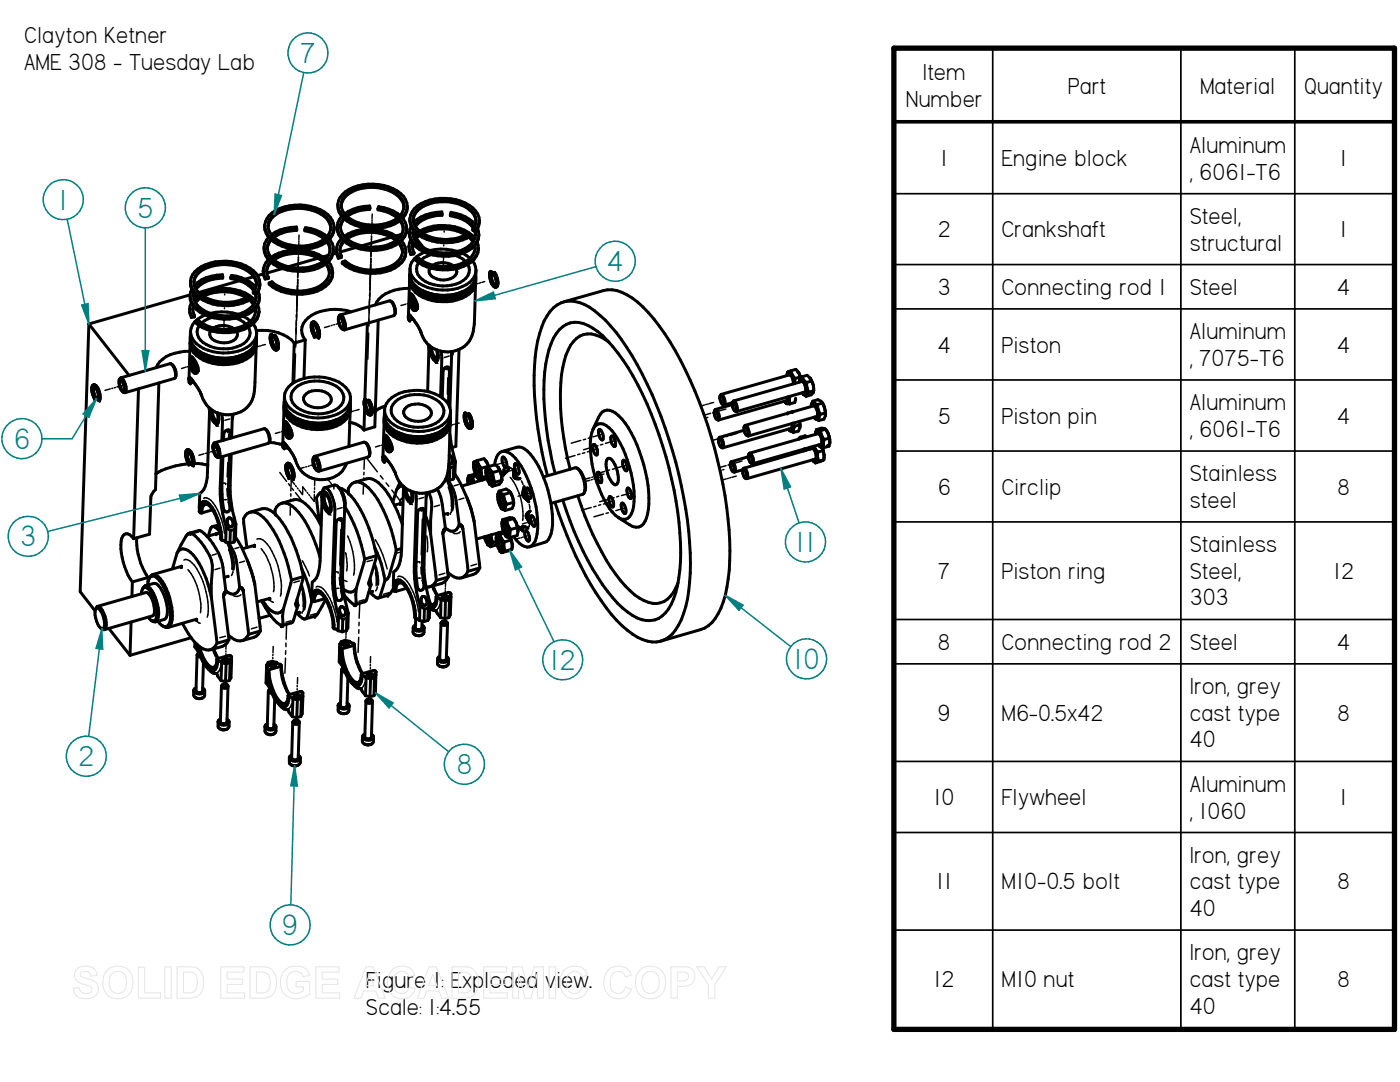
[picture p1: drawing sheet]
<svg xmlns="http://www.w3.org/2000/svg" width="279mm" height="216mm" viewBox="0 0 279 216" stroke-linecap="round" stroke-linejoin="round" font-family="sans-serif">
<defs><g id="words">
<g font-size="6.5" fill="#008080">
<text x="59.9" y="12.6">7</text>
<text x="11.6" y="41.8">1</text>
<text x="27.4" y="43.4">5</text>
<text x="121.2" y="54.1">4</text>
<text x="2.8" y="89.5">6</text>
<text x="4" y="109">3</text>
<text x="158.7" y="110.2">11</text>
<text x="109.6" y="133.6">12</text>
<text x="158.3" y="133.5">10</text>
<text x="15.6" y="152.9">2</text>
<text x="91.1" y="154.5">8</text>
<text x="56.3" y="186.6">9</text>
</g>
<g font-size="5.2">
<text x="4.8" y="8.7">Clayton Ketner</text>
<text x="4.8" y="14">AME 308 - Tuesday Lab</text>
<text x="184.2" y="16">Item</text>
<text x="180.8" y="21.3">Number</text>
<text x="213.1" y="18.7">Part</text>
<text x="239.5" y="18.7">Material</text>
<text x="260.3" y="18.7">Quantity</text>
<text x="187.6" y="33.2">1</text>
<text x="199.9" y="33.2">Engine block</text>
<text x="237.4" y="30.5">Aluminum</text>
<text x="237.4" y="35.9">, 6061-T6</text>
<text x="267.3" y="33.2">1</text>
<text x="187.2" y="47.4">2</text>
<text x="199.9" y="47.4">Crankshaft</text>
<text x="237.4" y="44.7">Steel,</text>
<text x="267.3" y="47.4">1</text>
<text x="237.4" y="50">structural</text>
<text x="187.2" y="58.8">3</text>
<text x="199.9" y="58.8">Connecting rod 1</text>
<text x="237.4" y="58.8">Steel</text>
<text x="266.9" y="58.8">4</text>
<text x="187.2" y="70.4">4</text>
<text x="199.9" y="70.4">Piston</text>
<text x="237.4" y="67.7">Aluminum</text>
<text x="266.9" y="70.4">4</text>
<text x="237.4" y="73">, 7075-T6</text>
<text x="237.4" y="81.9">Aluminum</text>
<text x="187.2" y="84.5">5</text>
<text x="199.9" y="84.5">Piston pin</text>
<text x="237.4" y="87.2">, 6061-T6</text>
<text x="266.9" y="84.5">4</text>
<text x="187.2" y="98.7">6</text>
<text x="199.9" y="98.7">Circlip</text>
<text x="237.4" y="96">Stainless</text>
<text x="237.4" y="101.3">steel</text>
<text x="267" y="98.7">8</text>
<text x="237.4" y="110.2">Stainless</text>
<text x="187.2" y="115.5">7</text>
<text x="199.9" y="115.5">Piston ring</text>
<text x="237.4" y="115.5">Steel,</text>
<text x="266.1" y="115.5">12</text>
<text x="237.4" y="120.8">303</text>
<text x="187.2" y="129.7">8</text>
<text x="199.9" y="129.7">Connecting rod 2</text>
<text x="237.4" y="129.7">Steel</text>
<text x="266.9" y="129.7">4</text>
<text x="187.2" y="143.8">9</text>
<text x="199.9" y="143.8">M6-0.5x42</text>
<text x="237.4" y="138.5">Iron, grey</text>
<text x="237.4" y="143.8">cast type</text>
<text x="267" y="143.8">8</text>
<text x="237.4" y="149.1">40</text>
<text x="186.3" y="160.7">10</text>
<text x="199.9" y="160.7">Flywheel</text>
<text x="237.4" y="158">Aluminum</text>
<text x="267.3" y="160.7">1</text>
<text x="237.4" y="163.3">, 1060</text>
<text x="237.4" y="172.2">Iron, grey</text>
<text x="186.8" y="177.5">11</text>
<text x="199.9" y="177.5">M10-0.5 bolt</text>
<text x="237.4" y="177.5">cast type</text>
<text x="267" y="177.5">8</text>
<text x="237.4" y="182.8">40</text>
<text x="237.4" y="191.6">Iron, grey</text>
<text x="73" y="197.1">Figure 1: Exploded view.</text>
<text x="186.3" y="196.9">12</text>
<text x="199.9" y="196.9">M10 nut</text>
<text x="237.4" y="196.9">cast type</text>
<text x="267" y="196.9">8</text>
<text x="73" y="202.4">Scale: 1:4.55</text>
<text x="237.4" y="202.3">40</text>
</g>
</g></defs>
<g fill="none" stroke="#000" stroke-width=".59">
<path d="M37.9 58.8l-20.2 5.8M37.9 58.9a3.9 3.9 0 0 0 2.8 3.8 10 10 0 0 0 9.7-.6 3.4 3.4 0 0 0 1.4-2.7M38 56.2v.3M38.1 56.7a5.8 5.8 0 0 0 5.2 3.9 9.4 9.4 0 0 0 6.9-1.2M38.3 57.7a3 3 0 0 0 .9 3.8 9.8 9.8 0 0 0 11.1 .4 3.1 3.1 0 0 0 1.2-3.8M38.7 58.4a3.3 3.3 0 0 1 .8-4.7 9.7 9.7 0 0 1 11.1 .3 3.1 3.1 0 0 1 .5 4.5M38.7 58.4a9.2 9.2 0 0 0 9.8 2.1l1.7-.9v-.2M38.7 58.4v1.2M38.7 56.3a3.8 3.8 0 0 1 3-3 8.6 8.6 0 0 1 8.8 1.6l.3 .6 .4 1.3M38.7 59.6l.2 .7M38.7 58.5l-.1 .6M38.8 58.6h-.1"/>
<path d="M39.3 59.1l-.6 .5M39.8 59.4l-.9 .9M39.9 58.7a9.8 9.8 0 0 1 10.5 .8l.6 .6M39.9 59.5l-.9 .9M40.3 59a9.3 9.3 0 0 1 9.1 .3M40.6 59.1a9.3 9.3 0 0 1 8.5 .3M44.4 55.2v-.4a7.5 7.5 0 0 0-5.6 2.2M44.4 55.2a6.8 6.8 0 0 0-5.4 2.4M44.4 55.2v.3a6.9 6.9 0 0 0-5.3 2.2M46.1 55.3l.1-.4a7.3 7.3 0 0 1 4.9 2.5M46.1 55.3a6.2 6.2 0 0 1 4.7 2.7M46.1 55.3v.3a6.3 6.3 0 0 1 4.6 2.5"/>
<path d="M47.8 56l-8.2 2.4M49.8 59.9l.8 .9M50 59.8l.7 .9M50.5 58.3a2.56 2.56 0 0 0-.1-3.7 8.4 8.4 0 0 0-10.9-.2 2.78 2.78 0 0 0 .4 4.2 8.9 8.9 0 0 0 9.8 .5l.5 .3M50.5 58.3v.2l.6 .2M50.5 58.3l.6 .2M50.7 55.2l-1.8 .5M51 58.6l.1 .9M51.1 58.7a3.1 3.1 0 0 1-2 3.4 9.1 9.1 0 0 1-9.2-.7l-1-1.1M51.1 58.5v.2M51.5 58.1l-.4 .6M51.9 56.6l-.1 .9-.3 .6"/>
<path d="M52.5 53.9l.1 1 .3 .8M52.6 54.7l-1.2 .3M52.7 49.4v.2M52.8 45a3.1 3.1 0 0 0 1.2 2.8M52.9 55.4v.3M53.2 54.1l.4 1.2M53.5 45.1a4.3 4.3 0 0 1 3.9-3.3 8.5 8.5 0 0 1 7.9 1.9l.6 1.2 .1 .7M53.6 51.8a2.87 2.87 0 0 0-.7 3.6M53.6 55.3v.3l-.7 .1M53.6 55.3l-.7 .1M53.6 47.3a3.4 3.4 0 0 0 1 5.4l1.7 .9M53.9 52.2l-.6 1.2-.1 .7"/>
<path d="M54 47.8a9.9 9.9 0 0 0 11 .6v-.3M54.1 51.4a9.9 9.9 0 0 1 10.9 .3M54.1 52.3l-.5 .6-.4 1.2M54.1 47.9l-.4 .5-.4 1.1M54.5 51.7a8.8 8.8 0 0 1 10.1 .4M54.7 51.9a8.9 8.9 0 0 1 9.8 .3M56.3 53.6l-3 .9M59.2 45.7v-.4a8.8 8.8 0 0 0-5.1 1.6M59.2 45.7a7.3 7.3 0 0 0-4.7 1.5M59.2 45.7v.3a7.9 7.9 0 0 0-4.5 1.4M60.8 45.8l.2-.4a6.9 6.9 0 0 1 5.3 3.2 3.1 3.1 0 0 1-1.2 3.8 9.7 9.7 0 0 1-11.3-.5l-.5-.7-.6-1.3M60.8 45.8a6.7 6.7 0 0 1 4.6 2.5 2.75 2.75 0 0 1-.7 3.6 8.7 8.7 0 0 1-10.5-.4 2.72 2.72 0 0 1-.2-3.7"/>
<path d="M60.8 45.8v.3a6.5 6.5 0 0 1 4.7 2.5l.3 .7 .1 .7M63.5 51.5l-5.9 1.7M65 52.7l.4 .6 .3 1.2M65.1 52.6a2.76 2.76 0 0 1-.9 4.2 8.8 8.8 0 0 1-9.9-.6l-.6 .3M65.4 47a2.79 2.79 0 0 0-.8-4.2 9 9 0 0 0-9.7-.1 2.81 2.81 0 0 0-.2 4.7 8.9 8.9 0 0 0 9.8 .5l.5 .2M65.4 47v.3l.6 .2M65.4 47l.6 .2M65.5 52.2a3.1 3.1 0 0 1-.8 4.9 9.8 9.8 0 0 1-11-.6M65.6 50.9l-1.2 .4M66 47.2a3.3 3.3 0 0 0-1.3-4.9 9.9 9.9 0 0 0-10.4 .2 3 3 0 0 0-.4 4.9 9.8 9.8 0 0 0 11.1 .7M66 47.2v.3M66.4 54.4a3.7 3.7 0 0 1-2.2 3.3 10 10 0 0 1-10.5-1v-.2"/>
<path d="M66.5 49.8a3.6 3.6 0 0 1-2.1 3.2 10.2 10.2 0 0 1-8.1 .6M66.7 45.4a2.84 2.84 0 0 1-.7 2.1M67.1 50.5l-.6 .2M67.1 49.8l.1 1 .3 .7M67.3 45.2a3.5 3.5 0 0 0 1.9 3.4l1.8 .8M67.4 40.8a3.1 3.1 0 0 0 1.2 2.8M67.5 51.3v.2M67.8 49.9l.4 1.2M68.1 40.9a4 4 0 0 1 3-3 8.6 8.6 0 0 1 8.7 1.6l.7 1.2 .1 .7M68.2 47.6a2.94 2.94 0 0 0-.7 3.7M68.2 51.1l-.1 .3-.6 .1M68.2 51.1l-.7 .2"/>
<path d="M68.2 43.1a3.2 3.2 0 0 0 .9 5.1 10.1 10.1 0 0 0 10.5 0 3.1 3.1 0 0 0 .4-5.1M68.5 48l-.6 1.2-.1 .7M68.6 43.6a9.7 9.7 0 0 0 10.9 .6l.1-.2M68.7 48.1l-.8 1.2-.1 .6M68.7 47.2a9.8 9.8 0 0 1 10.9 .3M68.7 43.7l-.6 1-.2 .6M69.1 47.5a8.8 8.8 0 0 1 10.1 .4M69.2 47.7a8.9 8.9 0 0 1 9.8 .3M71 49.4l-3.1 .9M73.8 41.5v-.4a8.8 8.8 0 0 0-5.1 1.6M73.8 41.5a8 8 0 0 0-4.7 1.6M73.8 41.5v.3a7.9 7.9 0 0 0-4.5 1.4"/>
<path d="M75.4 41.6l.2-.4a8.5 8.5 0 0 1 4.4 1.9M75.4 41.6a6.1 6.1 0 0 1 4.9 3.1 3 3 0 0 1-1.6 3.6 8.8 8.8 0 0 1-9.9-1 2.62 2.62 0 0 1-.2-3.7M75.4 41.6v.3a6.1 6.1 0 0 1 5 3.2l.1 .7M78.1 47.3l-6 1.8M79.6 48.5l.6 1.2 .1 .6M79.7 48.4a9.8 9.8 0 0 1-8.7 1M79.7 48.4a2.78 2.78 0 0 1-.9 4.3 8.9 8.9 0 0 1-9.9-.6l-.6 .2M80 42.9a2.74 2.74 0 0 0-.8-4.2 8.9 8.9 0 0 0-9.7-.2 2.81 2.81 0 0 0-.2 4.7 8.9 8.9 0 0 0 9.8 .5l.5 .3M80 43.1l.6 .2M80 42.9v.2M80 42.9l.6 .2M80.1 48a3.1 3.1 0 0 1-.8 4.9 9.8 9.8 0 0 1-11-.6"/>
<path d="M80.2 46.7l-1.2 .4M80.6 43.1v.2M80.6 43.1a3.2 3.2 0 0 0-1.3-5 10.1 10.1 0 0 0-10.4 .2 3 3 0 0 0-.4 4.9 9.8 9.8 0 0 0 11.1 .8M81 50.2a3.5 3.5 0 0 1-2.2 3.3 9.8 9.8 0 0 1-10.5-1v-.2M81.2 45.6a3.3 3.3 0 0 1-1.5 2.8M81.3 41.3a2.82 2.82 0 0 1-.7 2M81.6 49.1l.1 1 .3 .7M81.7 46.3l-.6 .2M81.7 57.5a7.7 7.7 0 0 0-6.5 2.7l-.3 .6M81.7 46.4v.2M81.7 55.9a4.4 4.4 0 0 0 3.6 3.8 8.7 8.7 0 0 0 8.9-1.6l.7-1.2v-.7M81.7 55.2a4.2 4.2 0 0 0 3.5 4.2 9.4 9.4 0 0 0 8.4-.9 3.4 3.4 0 0 0 1.4-2.7"/>
<path d="M81.7 55.8v.1M81.7 55.4a4 4 0 0 0 2.7 3.4 9.2 9.2 0 0 0 9.3-.7 2.93 2.93 0 0 0 1.3-2.4M81.7 55.9l-.2 7.4M81.8 54.9a3.8 3.8 0 0 0 2.6 3.4 9.5 9.5 0 0 0 9.3-.7 3.1 3.1 0 0 0 1.3-2.4M81.8 43.6a3.4 3.4 0 0 0 .7 2.2M81.8 54.7v.2M81.8 54.9a3.4 3.4 0 0 0 1.8 3.2 9.4 9.4 0 0 0 10-.2 3.2 3.2 0 0 0 1.4-2.6M81.8 53.6a3.8 3.8 0 0 0 2.6 4.4M81.9 58.6a3.8 3.8 0 0 0 .6 3.3h.5l.3-.3M82 58.6l.5 .5M82 47.8a2.73 2.73 0 0 0 0 2.7M82 50.5v.3"/>
<path d="M82 45.1a3.5 3.5 0 0 0 1.7 4.6 10 10 0 0 0 10.4-.1 3.6 3.6 0 0 0 1.5-2.8M82.1 58.8v1.9l.3 .7M82.3 58.8a3.1 3.1 0 0 0 .8 2.8h.2M82.4 46.7l.2 .2M82.4 46.5l.1 .6M82.4 48.6v1.2l.2 .6M82.4 48.6l-.1 .6M82.5 45.8a8.6 8.6 0 0 0 7.9 2.5 8.3 8.3 0 0 0 3.5-1.2v-.3M82.5 59.1a3.4 3.4 0 0 0 .8 2.4M82.5 59.1a3.2 3.2 0 0 1 .8 2.5M82.5 43.8a4 4 0 0 1 3-3 8.9 8.9 0 0 1 8.2 1.1 3 3 0 0 1 1.3 2.3M82.5 47.1l.2 .7"/>
<path d="M82.5 45.8l-.1 .7M82.5 45.9l-.1 .6M82.6 50.4v.3l-.6 .1M82.6 50.4l-.6 .1M83.1 47.5l1.5 2M83.1 46.5l-.6 .6M83.5 52.4a2.41 2.41 0 0 0 .8 3.4 7.4 7.4 0 0 0 8.7-.3 2.26 2.26 0 0 0 .3-2.8M83.5 46.9l-.8 .9M83.7 47l-.9 .9M83.7 46.1a10 10 0 0 1 10.5 .8l.6 .6M84.2 46.4a9.2 9.2 0 0 1 8.9 .3M84.3 58l1 .4"/>
<path d="M84.3 59a9.1 9.1 0 0 0 7.9 .3M84.3 58.5a9.5 9.5 0 0 0 7.9 .3M84.3 46.6a8.9 8.9 0 0 0 9.1-.1l.5 .3M84.3 46.6a9.5 9.5 0 0 1 8.6 .3M84.7 50.3a4 4 0 0 0-2.9 3.3M85.2 58.4a9.8 9.8 0 0 0 6.1 .2M85.8 50a10.3 10.3 0 0 1 5.5 .2M85.8 53.5a1.32 1.32 0 0 0 .8 1.9 3.5 3.5 0 0 0 4.5-.7l.1-.5-.2-.6M86.1 50.8l-1.5 .6-.6 .5M86.1 58.7l1.1 .2M86.4 52.9a3.9 3.9 0 0 1 4.1 .1M88.2 42.7v-.4a7.9 7.9 0 0 0-5.7 2.1"/>
<path d="M88.2 42.7a7 7 0 0 0-5.4 2.3M88.2 42.7v.3a6.9 6.9 0 0 0-5.3 2.2M89.9 42.8v.3a6.5 6.5 0 0 1 4.6 2.5M89.9 42.8l.1-.4a7.6 7.6 0 0 1 4.9 2.4M89.9 42.8a6.4 6.4 0 0 1 4.7 2.6M90.9 51l1.5 .7 .5 .5M92.2 58.3a9.2 9.2 0 0 1-4 .6M92.3 50.5l1.5 1M93.6 47.3l.8 1M93.7 47.2l.8 .9M94.3 52.1a3.1 3.1 0 0 1-1.3 4.7 9.6 9.6 0 0 1-10-.8 3 3 0 0 1-1.2-2.4M94.4 45.7a3 3 0 0 0-1.5-4.6 9.1 9.1 0 0 0-9.1 .3 2.81 2.81 0 0 0-.1 4.7l.6 .5"/>
<path d="M94.4 45.7v.3l.6 .2M94.4 45.7l.6 .2M94.7 46.1l.2 .8M94.7 49l.1 .6M94.8 48.9v.7M94.8 46.1a3.2 3.2 0 0 1-2 3.5 8.8 8.8 0 0 1-9.7-1.3l-.4-.5M94.8 49.6a4.2 4.2 0 0 1-3.1 3.1 9 9 0 0 1-8.3-1.3l-.6 .2M94.9 56.3l-.2 7.5a6.4 6.4 0 0 1-2 5.3 5.6 5.6 0 0 1-8.9-3.3l-.6-1-1.2-1.6M95 45.9a2.97 2.97 0 0 0-.6-4.4 9.8 9.8 0 0 0-11.1-.4 3.2 3.2 0 0 0 .2 5.5 9.9 9.9 0 0 0 10.4 .2M95 45.9v.3M95 54a3.8 3.8 0 0 1-2.8 4.3M95.2 48.3a3.1 3.1 0 0 1-1.2 3.8 9.7 9.7 0 0 1-11.2-.5"/>
<path d="M95.3 45.6l-.3 .6M95.3 45.6a3.1 3.1 0 0 1-1.2 3.7 9.7 9.7 0 0 1-11.1-.3l-1-1.2-.2-.7M95.5 49.5a3.8 3.8 0 0 1-3 3.7 9.7 9.7 0 0 1-9.7-1.4v-.2M95.7 44.1l-.4 1.5M97.8 54.3a3.3 3.3 0 0 0 .3 2.3l.6 .7a.75 .75 0 0 0 .7-1.2l-.3-1.2-.3-.5M97.8 54.2l.2-.1 .1 .3h-.3zM98.1 54.4a3.1 3.1 0 0 0 .7 2.5M98.7 54.4h-.2v.3a3.3 3.3 0 0 1 .5 2.2M17.7 64.6l-1.7 53.5 3 3.8M17.7 64.6l8.1 10.3M18.7 77.1a2.97 2.97 0 0 0 .5 2.3M18.9 79.6a2.96 2.96 0 0 1-.4-2.7 .71 .71 0 0 1 1 .5l.4 1.1v1.3"/>
<path d="M18.9 77.2l.6 .9 .2 1.1-.1 .4M19 79.6l.3-.1-.2 .3zM19.2 79.5h.1M19.6 79.7l.1 .2 .2-.1M23.8 75.8l.2-.4a.9 .9 0 0 1 .8 .8l.3 .9a1.28 1.28 0 0 1-.2 1.3M23.8 75.8l.2-.1a2.07 2.07 0 0 1 .9 2.1l-.2 .4a2.2 2.2 0 0 1-.9-2.4zM23.9 76l.1-.1a1.67 1.67 0 0 1 .6 2.1 1.27 1.27 0 0 1-.8-1.4zM24.1 75.4l9.9-2.8a2.64 2.64 0 0 1 1 2.8l-10.1 3M24.5 78.1l.4 .3M27.6 77.6l-.9 29.9M31.7 76.4l-.7 21.3a2.58 2.58 0 0 0-.9 1.7l-.3 7.2-3.1 .9M34.2 72.6a2.28 2.28 0 0 1 .8 2.8"/>
<path d="M37.8 75.4v1h.2M37.8 61.6l.1 1 .3 .7M37.9 70.1a8.4 8.4 0 0 0-6 2.1l-.7 1.2M37.9 68.5l-.2 7.4M38 67.3a3.8 3.8 0 0 0 2.6 3.8 9.5 9.5 0 0 0 9.2-.6 3.4 3.4 0 0 0 1.4-2.6M38 67.8v.4M38 68.3l-.1 .2M38 67.9a3.9 3.9 0 0 0 2.6 3.7M38 66.1a3.6 3.6 0 0 0 1.8 4 9.4 9.4 0 0 0 10.1-.2l.5-.5 .7-1.2M38 75.4l.1 .1M38.1 71.2a3.1 3.1 0 0 1 1.4 3l-.4 .3a1.5 1.5 0 0 1-1.1-1.6v-1.3zM38.2 60.4a2.65 2.65 0 0 0 0 2.7"/>
<path d="M38.2 63.1v.2M38.3 75.7l.4 .5M38.3 71.5v1.5l.4 1M38.5 71.4a2.61 2.61 0 0 0 1 2.8M38.6 61.1v1.3l.2 .6M38.7 71.7v.1a3.4 3.4 0 0 0 .8 2.2M38.7 76.2l-.7 .2M38.7 61.2l-.2 .6M38.7 74l.5 .3 .3-.3M38.8 63v.2l-.6 .1M38.8 63l-.6 .1M39 64.1l.5-.2 .7 .5"/>
<path d="M39.6 73.9l-.1 .1M39.8 65a2.54 2.54 0 0 0 1.4 3.7 7.3 7.3 0 0 0 8-.6 2.23 2.23 0 0 0 .4-2.8M40.5 71.6a10.3 10.3 0 0 0 5 .9M40.6 70.5a9.5 9.5 0 0 0 7.8 .3M40.6 71a9.1 9.1 0 0 0 7.8 .3M40.9 62.9a4 4 0 0 0-2.9 3.2M41.4 72a8.8 8.8 0 0 0 4.1 .5M42 62.5a10.3 10.3 0 0 1 5.5 .2M42 66a1.57 1.57 0 0 0 1.4 2.2 3.3 3.3 0 0 0 3.9-1l.1-.4-.2-.6M42.3 63.3l-.8 .3-1.3 .8M42.6 65.4a4 4 0 0 1 4.1 .2M47.1 63.5l.8 .3 1.2 .9"/>
<path d="M48.4 71.8l-.9 .4-2 .3M48.5 63.1l1.5 1M50.5 64.6a2.83 2.83 0 0 1-.6 4.3 9.2 9.2 0 0 1-10.7-.3 3.4 3.4 0 0 1-1.2-2.5M50.9 61.6l.1 .6M51 62.1a4 4 0 0 1-3.1 3.2 9.5 9.5 0 0 1-7.7-.9M51 61.5v.6M51.1 69.3a4.7 4.7 0 0 1-3.7 2.8l-1.9 .4M51.1 68.9l-.2 7.4a6.6 6.6 0 0 1-1.6 5 5.6 5.6 0 0 1-9.2-2.7l-1.4-2.4M51.2 66a8.8 8.8 0 0 1 7.5 2.5M51.2 68.4a3.7 3.7 0 0 1-2.8 3.7 9.4 9.4 0 0 1-9.2-1.2 3.2 3.2 0 0 1-1.3-2.4M51.2 68.2a3.9 3.9 0 0 1-2.7 3.3 9.5 9.5 0 0 1-9.3-1.1l-.5-.6-.7-1.2M51.2 66.5a4 4 0 0 1-1.2 3.6 9.4 9.4 0 0 1-10.8-.2 3.2 3.2 0 0 1-1.2-2.5"/>
<path d="M51.4 60.8a3.3 3.3 0 0 1-2 4.3 10.1 10.1 0 0 1-10.4-1M51.7 62.1a3.5 3.5 0 0 1-2.2 3.2 10.1 10.1 0 0 1-10.5-.9v-.3M54 66.9l-.1 .6a2.91 2.91 0 0 0 1.2 2.4l.3-.1a2.96 2.96 0 0 0-.4-2.8M54.1 66.8h.2v.2M54.1 66.8v.1h.2M54.1 66.8h-.1M54.3 67.1l-.1 .1a3.4 3.4 0 0 0 .8 2.3M54.7 67.2l.5 1.4v.8M54.9 66.9l-.2 .1v.2M56.8 79.1a3.9 3.9 0 0 0 2.7 3.4 9.3 9.3 0 0 0 9.4-.8l.5-.6 .5-1.3M56.8 79.1a4.4 4.4 0 0 0 3.4 5.3 9.7 9.7 0 0 0 5 .4M58.7 68.5l-.2 8"/>
<path d="M58.9 77.5a7.3 7.3 0 0 1 8.8 0 2.49 2.49 0 0 1-.8 4.3 7.5 7.5 0 0 1-8.1-1 2.26 2.26 0 0 1 .1-3.3zM60.7 75.5a4.6 4.6 0 0 0-3.9 3.6M60.7 75.5a9 9 0 0 1 8.3 1.8 4 4 0 0 1-1.9 6.5 9.5 9.5 0 0 1-9.2-1.3l-.5-.5-.6-1.2M60.8 78.9a3.7 3.7 0 0 1 5 0 1.26 1.26 0 0 1-.5 2 4.1 4.1 0 0 1-4.3-.3 1.26 1.26 0 0 1-.2-1.7zM60.9 67.8l-2.2 .7M60.9 67.8l-.2 7.7M62.5 64.6l-.1 .4 .1 .7 .5 1.2M62.7 64.6l.2 .2a3 3 0 0 1 .5 2.3M62.7 67.1a3.2 3.2 0 0 1-.4-2.8 1.08 1.08 0 0 1 1.2 1.1l.3 1.1-.1 .8M62.8 67.1l.2-.1-.1 .2zM63.4 67.1v.2h.2M67.6 63.3l.2-.4a1.72 1.72 0 0 1 1.1 1.7 1.05 1.05 0 0 1-.2 1.2"/>
<path d="M67.6 63.2l.1-.1a2.02 2.02 0 0 1 .8 2.6 2.17 2.17 0 0 1-.9-2.5zM67.8 63.3a1.69 1.69 0 0 1 .6 2.1 1.79 1.79 0 0 1-.6-2.1zM67.9 62.9l9.8-2.9a2.16 2.16 0 0 1 1.1 2.1l-.1 .8-.1 .1-9.9 2.8M68.2 65.6l.5 .2M70.1 62.2a9.6 9.6 0 0 0-8.6 1.2 2.98 2.98 0 0 0-.6 4.4M72.7 79.8a2.95 2.95 0 0 0 1.1 3 1 1 0 0 0 .5-1.4l-.3-1-.3-.4M72.8 79.7l.3 .1v.1h-.3zM72.8 79.7l-.1 .1M73 80l.1 1.3 .6 1.1M73.3 64.5l-.5 15.2M73.7 79.9h-.3v.2M75.5 63.9l-.7 21.3-2.2 .6"/>
<path d="M77.6 79.9a8.4 8.4 0 0 1 8.2-1.7 5.6 5.6 0 0 1 3.9 3 3 3 0 0 1-1.5 3.7 9.4 9.4 0 0 1-10.2-.6 2.88 2.88 0 0 1-.4-4.4zM78 60.1a2.39 2.39 0 0 1 .7 2.7M81.5 62.9v.7l.1 .2 .1 .1M81.7 62.9l.2 .1M82.4 63.7l-.6 .1M83.4 61.4a.48 .48 0 0 1-.5 .3 .48 .48 0 0 1-.4-.2M85.6 68.8l.3 1.6a2.42 2.42 0 0 0 1.1 1.7 .95 .95 0 0 0 .5-1.1l-.2-1.1M85.6 69.5l-.3 8.6M85.7 69l.4 1.6a1.34 1.34 0 0 0 .9 1.1 1.59 1.59 0 0 0 .1-1.9M86 69.2l.1 .5a2.04 2.04 0 0 0 1 1.7l.1-.1M88 70.1l.2 1.4-.3 7.7M88.3 79.4l.1-5.4a.8 .8 0 0 1 1.2-.6l-.1 7.2"/>
<path d="M90.1 70.1l-.3 11.3M90.3 70.1l-.2 .9M91.6 69.7l-.6 19.4-.8 .2M112.5 60.2l7.9-2.2a6.8 6.8 0 0 1 5.8 1.5 33 33 0 0 1 8.6 10.5 89.1 89.1 0 0 1 10.9 39.9 27.3 27.3 0 0 1-2.4 12.5 6 6 0 0 1-3.5 3.2l-7.9 2.3M121.6 68.3a5.6 5.6 0 0 0-5.9-1.2 7.3 7.3 0 0 0-3.1 5 39.1 39.1 0 0 0-.1 15.4l1.3 6.1M143.7 79h.3l.4 .6v.7l-.1 .4a1.51 1.51 0 0 1-.6-1.7zM143.9 78.7l-.2 .3M143.9 78.7a1.74 1.74 0 0 1 .6 2.1M157.2 79.2v.3l-.2 .4-13.6 3.9M157.4 74.2l.4 .2 .3 .4M157.4 74.2l-.3 .4v.3M157.4 74.2l-.3 .1v.3"/>
<path d="M157.4 79.2l.1 .6M157.5 79.8l-.2 .7-.2 .1M157.5 79.8l.1 .8M157.6 79.1l-.1 .7M157.8 74l1-.3 .6 .7M157.8 74l.3 .8M157.8 74l-.4 .2M158.1 74.8l.5 1.7M158.1 74.8l.6 .7M158.3 76.6l-.1-.8a1.06 1.06 0 0 0-.6-1l-13.7 3.9M158.6 76.5h.1M158.7 75.5l-.1 1"/>
<path d="M158.8 79.5l-.2 .8-1 .3M159.2 74.1l.2 .3M159.4 74.4l.4 1.1M159.4 74.4l.3 .8M159.7 75.2l.1 .3M159.7 75.2l-1 .3M159.7 75.6l-.1 .6M159.7 75.6l.4-.1 .3 .3M159.7 75.6l-.1 .4M160.1 75.2l1-.3 .6 .5M160.1 75.2l.3 .6M160.1 75.2l-.4 .4"/>
<path d="M160.1 78.4l.8 .7M160.4 75.8l.6 1.5M160.4 75.8l.6 .5M161 76.3v1M161 78.7l-.4 .1M161 78.7l-.1 .4M161 77.3l.1 .6-.1 .8M161 77.3l.4 1M161.4 78.3l-.4 .4M161.7 75.4l.6 1.6M161.7 75.4l.3 .6M162 76l.3 1"/>
<path d="M162 76l-1 .3M162.3 77l.1 1.1M162.3 78.2l-.4 .6-1 .3M162.3 77l.1 1M162.4 78l-.1 .1M162.4 78l-1 .3M37.4 90.2v.8l.5 1.4M37.6 90.1l.2 .2a3.3 3.3 0 0 1 .5 2.5l.1 .1 .2-.1M37.6 92.5a13.7 13.7 0 0 0-6.5 2.1M37.6 92.6a2.96 2.96 0 0 1-.3-2.8 .6 .6 0 0 1 .8 .4 3.4 3.4 0 0 1 .6 2.5M37.7 92.5h.3v.1l-.2 .1zM37.9 92.4l.1 .1"/>
<path d="M38 92.5h.3M38.7 92.5l1.7 .1 1.1 .2M41.7 81.4l.2 1.1a2.32 2.32 0 0 0 1.4 2.1 1.58 1.58 0 0 0 .3-1.5l-.1-.7M41.8 82.1l-.4 12.1a4.8 4.8 0 0 1-1.5 4.3l-.1 2.9M42 81.5v.5a2.31 2.31 0 0 0 1.2 2.2 1.59 1.59 0 0 0 .1-1.9M42.2 81.8l.3 1a1.47 1.47 0 0 0 .8 1.1h.2M42.5 88.8l.2-.2a1.97 1.97 0 0 1 .7 2.6 2.24 2.24 0 0 1-.9-2.2l.3-.6a.88 .88 0 0 1 .8 .8l.3 .9a1.01 1.01 0 0 1-.3 1.2M42.6 89l.2-.1a1.71 1.71 0 0 1 .5 2.1 1.71 1.71 0 0 1-.7-2zM42.8 88.3l9.9-2.7a1.1 1.1 0 0 1 .9 1l.1 .5a1.16 1.16 0 0 1-.2 1.4l-9.9 2.8M43.2 91.1l.4 .2M44.2 91.2l-.3 6.3a25.2 25.2 0 0 0 1.2 7.7M44.2 82.6l.2 1.4-.1 4"/>
<path d="M45.8 90.7a39.6 39.6 0 0 0 .1 10.7 .66 .66 0 0 1-.6 .8 .66 .66 0 0 1-.7-.7 41.8 41.8 0 0 1-.1-10.4M45.9 87.5l-.1-1.6a.75 .75 0 0 0-1.1 .6l-.1 1.3M46.1 90.6l-.2 7.4a28.3 28.3 0 0 0 1.2 6.6M46.3 82.7l-.1 4.7M46.5 82.7l-.1 .9M52.9 85.6a2.35 2.35 0 0 1 .8 2.7M53.7 88.3h1l1.7 .5M56.5 88.4l-.1 .7 .1 .3h.2M56.7 88.3l.1 .2M56.7 81.4a4 4 0 0 0 2.7 3.4 9.4 9.4 0 0 0 9.2-.7 3.3 3.3 0 0 0 1.3-2.4M56.7 80.9a3.8 3.8 0 0 0 2.6 3.6 9.9 9.9 0 0 0 6.9 .6M56.7 81.3v.1"/>
<path d="M56.7 80.9a4 4 0 0 0 2.7 3.4 9.5 9.5 0 0 0 9.3-.7 3.1 3.1 0 0 0 1.2-2.4M56.7 81.4l-.3 7.4M56.7 80.3v.3M56.7 80.8v.1M56.9 84.2l-.2 .2a3.4 3.4 0 0 0 .7 3h.6l.2-.2M56.9 84.1l.5 .5M56.9 88.6l.5 .6M57 84.4v1.1l.3 1.4M57.2 92.6a3.2 3.2 0 0 0 .4 2.7M57.2 84.3l-.1 1.2a2.01 2.01 0 0 0 1.1 1.7M57.2 89.2l.5 .5M57.2 92.5a.6 .6 0 0 1 .9 .4l.6 1.5-.1 1.1"/>
<path d="M57.4 86.9l.5 .3 .4-.2M57.4 89.2l1.4 2.1a5.5 5.5 0 0 0 4.4 4.4 5.5 5.5 0 0 0 5.7-2.6l.3-.6M57.4 84.6v.1a3.1 3.1 0 0 0 .9 2.3M57.4 89.2l-.7 .2M57.4 84.6l.5 .8a2.25 2.25 0 0 1 .3 1.8M57.4 92.8v.9l.5 1.4M57.6 92.8l.4 .6 .3 .7v1.2M57.7 95.2h.3l-.2 .2zM58.3 86.9v.1M58.3 95.3l.1 .3 .2-.1M59.3 84.5a9.3 9.3 0 0 0 5.9 .8M59.3 84a9.3 9.3 0 0 0 6 .8"/>
<path d="M59.3 83.5a9.1 9.1 0 0 0 7.8 .2M62.5 91.5l.2-.4a1.91 1.91 0 0 1 1.2 2.2l-.1 .6-.2 .1M62.7 91.3a2.02 2.02 0 0 1 .7 2.6 1.97 1.97 0 0 1-.7-2.6zM62.7 91.5a1.69 1.69 0 0 1 .6 2.1 1.79 1.79 0 0 1-.6-2.1zM62.8 91.1l9.8-2.9a2.45 2.45 0 0 1 1.1 2.6l-.2 .4-9.9 2.8M63.2 93.8l.4 .2M64.3 99.8l-.4 12.1a6.7 6.7 0 0 1-1.2 3.9l-.4 .4-.1 3M64.3 98.4a.88 .88 0 0 1 .6-1.1 3.5 3.5 0 0 1 1.6 2.6l.3 1.8-.4 13.4a25.2 25.2 0 0 0 1.2 7.8M64.3 98.1a1.82 1.82 0 0 0-1.1 2.1l.6 4.1M64.5 98.1a.86 .86 0 0 1 .9 .7 4 4 0 0 1 .6 3.4l-.2 .1a1.29 1.29 0 0 1-1-.9 3.2 3.2 0 0 1-.3-3.3zM64.5 98.6l.2-.1a2.52 2.52 0 0 1 1.3 2.5l-.2 .8-.1 .1a2.14 2.14 0 0 1-1.3-2zM64.8 97.3l2-.5a1.47 1.47 0 0 1 1.2 1l.5 1.3 .3 1.4-.4 15.2a29 29 0 0 0 1.1 6.6"/>
<path d="M65.1 98.7h-.2a2.1 2.1 0 0 0 .2 2.2l.4 .7h.4M67.1 84.8l-.9 .3M67.1 84.3l-1.8 .5M67.6 97.3a6.4 6.4 0 0 1 3.7 3.4 30 30 0 0 1 3.8 10.2M67.7 97.4a4.4 4.4 0 0 1 1.1 3.9M69.6 98.4a1.91 1.91 0 0 1 1-2.1 1.91 1.91 0 0 1 2.3 .5 16.5 16.5 0 0 1 4.7 7.6l.8 2.6 .7 2.8M69.8 84.3l1.7 .5 1.1 1M69.9 80.8a3.2 3.2 0 0 1-2 3.1l-.8 .4-1.9 .5M69.9 80.7a3.8 3.8 0 0 1-2.7 3.3 9.4 9.4 0 0 1-9.3-1.2l-.5-.5-.6-1.3M69.9 81.3a3.7 3.7 0 0 1-2.8 3.5M69.9 81.8l-.3 7.3M70.8 96.2l2.4-.7a2.94 2.94 0 0 1 3 1.4 20.2 20.2 0 0 1 4.1 7.7"/>
<path d="M72.8 81.3l-.2 4.5M72.9 88.3a2.35 2.35 0 0 1 .8 2.7M73.5 80.2a3.8 3.8 0 0 1 .5 2.2M76.5 91.1v.9l.8-.1M76.7 91.1l.1 .1M76.7 83.5a3.9 3.9 0 0 0 2.6 4 9.4 9.4 0 0 0 9.3-.7 3.1 3.1 0 0 0 1.2-2.4M76.7 84l-.3 7.5M76.7 83.6a4 4 0 0 0 2.6 3.4 9.5 9.5 0 0 0 9.3-.7l1-1.1 .2-.7M76.7 82.9v.2a3.3 3.3 0 0 0 1.8 3.2 9.5 9.5 0 0 0 10-.2l.6-.5 .7-1.2M76.7 84.5a4.5 4.5 0 0 0 2.6 2.7M76.8 83.5a5.4 5.4 0 0 0 4.3 3.4 10.9 10.9 0 0 0 5.1-.1M76.8 81.8a3.9 3.9 0 0 0 2.5 4.7 9.4 9.4 0 0 0 9.3-.7 3.1 3.1 0 0 0 1.3-2.4"/>
<path d="M76.8 86.8l-.1 .3a3.5 3.5 0 0 0 .7 3 .68 .68 0 0 0 .8-.2 .68 .68 0 0 0 0-.8l-.3-1-.5-.8M76.9 86.8l.5 .5M77 81l-2.1 1M77 87.1v1.8l.3 .7M77.2 87a2.97 2.97 0 0 0 .8 2.8l.2 .1M77.4 87.3l.2 1.2 .6 1.2M77.4 89.7l.4 .2 .4-.2M78.3 89.6l-.1 .1M78.9 80.2a7.1 7.1 0 0 1 9.2 .5 2.49 2.49 0 0 1-1.2 3.8 7.5 7.5 0 0 1-8.2-1 2.26 2.26 0 0 1 .2-3.3zM79.1 97.8l-.7 2.4M79.2 87.2a9.5 9.5 0 0 0 7.9 .3M79.2 86.2a9.7 9.7 0 0 0 7 .6"/>
<path d="M79.2 86.7a9.1 9.1 0 0 0 7.9 .3M79.8 96.3l-.7 1.5M80.1 87.6l2 .5M80.4 97h-.5l-.8 .8M80.5 97l.1 1.1 .4 1.2a1.25 1.25 0 0 0 1 1 1.44 1.44 0 0 0 .4-1.6l-.1-.6M80.5 97.7l-.4 12.2a5 5 0 0 1-1.5 4.2l-.1 3M80.6 97.2l.2 1a2.11 2.11 0 0 0 1.1 1.7 1.59 1.59 0 0 0 .1-1.9M80.9 97.5l.1 .4a2.2 2.2 0 0 0 1 1.7l.2-.1M81.1 81.2a3.6 3.6 0 0 1 4.9 .8 1.44 1.44 0 0 1-1.2 1.9 3.7 3.7 0 0 1-4.1-1 1.18 1.18 0 0 1 .4-1.7zM82.9 98.3l.2 1.4-.4 14.6a23.7 23.7 0 0 0 1.1 6.6M85 98.4l-.4 14.2a24.7 24.7 0 0 0 1.2 7.7M85.2 98.3l-.2 .9"/>
<path d="M85.6 98.2a5.6 5.6 0 0 1 .5 3.1l-.2 2.6v2.6M87.1 86.4l-.9 .4M87.2 97.5l.8 1.7 .1 .7 .8 5.6M88.9 95.6l.8 .2M89.2 95.7a9.7 9.7 0 0 1 1 6.1M89.4 95.8a9 9 0 0 1 1.6 4.1l.7 4.8M89.5 93.1l.3 .2M89.6 92.5h.1M89.7 90.8a1.15 1.15 0 0 1 .3 1.8h-.3M89.8 86.6a25.3 25.3 0 0 0 1.1 5.5M89.8 93.3l-.1 2.5M89.8 84.5l-.2 7.4a6.6 6.6 0 0 1-2 5.4 5.5 5.5 0 0 1-8.8-3.1l-.7-1.2-1.1-1.6"/>
<path d="M89.9 83.5l-.1 .9M89.9 83.9l-.1 .6M89.9 84a4.2 4.2 0 0 1-3.8 3.8l-3 .4M89.9 82.2a3.9 3.9 0 0 1-2.8 4.3l-.9 .3M90.5 95.6l-.8 .2M90.6 93.1l-.8 .2M90.6 93.1l-.1 2.5M90.8 94.6a27.3 27.3 0 0 1 3.8 9.4M90.9 92.1l-.3 1M90.9 92.1l-.1 2.9-.3 .6M92.7 82.5a3.3 3.3 0 0 0 .9 3 .75 .75 0 0 0 .7-1.2l-.3-1.2-.3-.4M92.8 82.4l.2 .2"/>
<path d="M92.8 82.4l.1 .3 .1-.1M92.8 82.4l-.1 .1M93 82.7a3.4 3.4 0 0 0 .7 2.4M93 82.6v.1M93.3 99.5l.6 1.8 .7 2.7M93.3 95.8l.1 .8M93.5 82.9v.1a3.5 3.5 0 0 1 .4 2.1M93.5 95l-.2 .8M93.5 95l.3 .1M93.6 82.6h-.2v.2M93.8 95.1l-.4 .3-.1 .4M93.8 95.1l.5 .5 .2 .5"/>
<path d="M93.8 95.1l.5 .1M94.1 95.9l-.1-.1-.1 .2-.1 .5M94.3 95.2l.2 .9M94.4 96.4l-.2-.4-.4-.3-.2 .8M94.5 96.1l.1 .2M94.7 92.1l.5 .2 .3 .4M94.7 92.1a1.38 1.38 0 0 0-.1 1.7l.4 1.1 .6 .7M94.7 92.1l-.2 .6M94.9 94.6l-1.4 .4M95 92.8a1.71 1.71 0 0 1 .5 2.1 1.74 1.74 0 0 1-.5-2.1zM95 95l-.7 .2M95.2 91.9l1.4-.4 .6 .7"/>
<path d="M95.2 91.9l-.5 .2M95.2 91.9l.3 .8M95.3 95.2l.5 .3M95.3 92.9h-.2a1.4 1.4 0 0 0 .5 1.8l.2-.2M95.5 92.7l.5 1.7M95.5 92.7l.6 .7M95.8 95.5l-.2 .1M96 94.4l-.1 .9-.1 .2M96 94.4l.3 .9M96.1 93.4l-.1 1M96.1 95.5l.1 .1M96.2 95.6l.1 .2"/>
<path d="M96.3 95.3l-.5 .2M97 91.9l.2 .3M97.1 95.2l-1.5 .4M97.1 95l-.8 .3M97.1 93.6a3.6 3.6 0 0 0 .6 2.9M97.1 93.6l.4-.1 .3 .2M97.1 93.6l-.2 .4M97.2 92.2l.3 .9M97.2 92.2l.3 .8M97.2 95.5l-5 1.5M97.3 94.2l.1-.1a1.79 1.79 0 0 1 .6 2.1 1.79 1.79 0 0 1-.7-2zM97.5 93l-1.4 .4"/>
<path d="M97.5 93v.1M97.5 93.1l1.3-.4 .6 .6M97.5 93.1l-.4 .5M97.5 93.1l.3 .6M97.7 96.5l.5 .3 .2-.2M97.7 96.5l.6 .5M97.7 94.2h-.1a1.4 1.4 0 0 0 .5 1.8l.1-.2M97.8 93.7l.6 1.6M97.8 93.7l.5 .6M98.3 94.3l.1 1M98.4 96.6l-.1 .4M98.4 95.3l.1 .5-.1 .8"/>
<path d="M98.4 95.3l.4 .9M98.8 96.2l-.4 .4M99.4 98.6a3.5 3.5 0 0 0 .8 3M99.4 98.6l.3-.3 .8 .4M99.4 93.3l.7 1.5M99.4 93.3l.3 .6M99.6 98l1.4-.4 .9 .7M99.6 98l.6 .7 .5 1M99.6 98l-.2 .6M99.7 99l.1-.1a1.74 1.74 0 0 1 .6 2.1 1.71 1.71 0 0 1-.7-2zM99.7 93.9l-1.4 .4M99.7 93.9l.4 .9"/>
<path d="M100.1 94.8l.1 1M100.1 99.1l-.2-.1-.1 .1v.7a.98 .98 0 0 0 .7 1v-.1M100.1 96l-.4 .6-1.4 .4M100.2 95.8l-1.4 .4M100.2 90.1l3-.9a3.5 3.5 0 0 1 3.2 2.1 22.9 22.9 0 0 1 3.8 14.4 3.9 3.9 0 0 1-1.1 2.4l-3.4 1M100.2 90.1a2.29 2.29 0 0 0-1.4 1.8l-.1 .9M100.2 90.1a3.5 3.5 0 0 1 3.2 2.1 22.9 22.9 0 0 1 3.8 14.3 2.93 2.93 0 0 1-1.5 2.6 2.63 2.63 0 0 1-2.7-1.3l-.5-.7M100.2 91.3l.2-.1a1.74 1.74 0 0 1 .6 2.1 1.88 1.88 0 0 1-.8-2zM100.5 94.6l-.5 .1M100.5 98.7l.2 1M100.7 99.7l.1 1.6M100.7 99.7l.4 .9"/>
<path d="M101 94.2l-.5-.5 .2 .6M101 94.2l-.2 .1M101.6 93.3l-.1 .3-.5 .6M101.8 98.1l.5 1.1M101.9 98.3l-1.4 .4M101.9 98.3l.4 .9M102.3 99.2l.2 1.6M102.3 99.2l.2 1M102.4 93.7l.2 .5a1.55 1.55 0 0 0 1.1 1.3h-.6l-.5-.2zM102.7 92.6l.1-.1a1.84 1.84 0 0 1 .7 2.1 1.79 1.79 0 0 1-.8-2zM103.8 95.5h-.1M104.6 97.1l.2 1.6 .7 1.4a2.55 2.55 0 0 1-1.2-1.7z"/>
<path d="M105.1 97.5l.1-.1a1.71 1.71 0 0 1 .6 2.1l-.6-.6-.2-.8zM108.5 95.2l6.3-1.9a2.55 2.55 0 0 1 1.7 2.1l.2 .6a2.43 2.43 0 0 1-.4 2.6l-6.4 1.9M109.3 94.9a68 68 0 0 1-2.3-25.3 14.9 14.9 0 0 1 3.5-8.2 5.2 5.2 0 0 1 6.1-.7 23.1 23.1 0 0 1 8.5 8.6 88.4 88.4 0 0 1 12.4 36.8 44.7 44.7 0 0 1-.6 14.9 11.6 11.6 0 0 1-3.4 6.1l-1.6 .8M110.8 94.5a57.9 57.9 0 0 1-1.9-21.9 13.4 13.4 0 0 1 2.7-6.8 4.5 4.5 0 0 1 5.7-.9 17.1 17.1 0 0 1 6 5.5 67.2 67.2 0 0 1 10.7 25.2 56.7 56.7 0 0 1 1.5 19.8 13.4 13.4 0 0 1-2.7 6.9 4.8 4.8 0 0 1-6.6 .5 26.7 26.7 0 0 1-8-9.3l-1.8-3.5-1.8-3.9-2.3-6.3M115.2 93.4l.3 .2M115.3 98.9a55.4 55.4 0 0 0 8.5 16.9 11.4 11.4 0 0 0 6.5 4.6 4.1 4.1 0 0 0 4.1-2.2l.9-2M115.6 93.8a5.9 5.9 0 0 1 1 4.4M118.3 85.7l1.2-2.4a2.02 2.02 0 0 1 3.4-.9 16.4 16.4 0 0 1 4.7 7.6 24.1 24.1 0 0 1 1.6 12.5 3.3 3.3 0 0 1-1.7 2.7l-1.2-.1-2.9-1.8M118.4 88.8l.1-.1a1.27 1.27 0 0 1 .8 1.3l-.2 .8a1.73 1.73 0 0 1-.7-2zM118.7 85.1a1.84 1.84 0 0 1 2.8 .2 19.7 19.7 0 0 1 4.7 10.3 13 13 0 0 1-.2 6.9 1.62 1.62 0 0 1-2.6 .8 14 14 0 0 1-4.3-7 21.5 21.5 0 0 1-1.2-9.2l.2-.8zM119.2 94.3l.1-.1a1.67 1.67 0 0 1 .6 2.1 1.71 1.71 0 0 1-.7-2zM119.6 85.7a1.66 1.66 0 0 1 .6 2.1 1.79 1.79 0 0 1-.6-2.1z"/>
<path d="M121.3 91.5a.95 .95 0 0 1 1.1 .7l.6 1.1 .3 1.4a2.01 2.01 0 0 1-.4 2 1.42 1.42 0 0 1-1.1-1l-.7-1.8a2.69 2.69 0 0 1 .2-2.4zM121.7 99.1a1.66 1.66 0 0 1 .6 2.1 1.79 1.79 0 0 1-.6-2.1zM122 87.1l.1-.1a1.71 1.71 0 0 1 .6 2.1l-.6-.5-.2-.8zM124.3 91.9l.1-.1a1.84 1.84 0 0 1 .7 2.1 1.79 1.79 0 0 1-.8-2zM125.3 97.4a1.74 1.74 0 0 1 .6 2.1 1.71 1.71 0 0 1-.6-2.1zM142.8 81.7a1.44 1.44 0 0 0 .4 2 1.51 1.51 0 0 0-.5-1.8l-.1 .1M142.8 81.7a1.71 1.71 0 0 1 .6 2.1M143 83.7l.4 .1M143.5 87.5l.3 .1 .3 .6a.93 .93 0 0 1-.1 1l-.3-.2-.3-.7zM143.6 87.2l-.2 .4M143.6 87.2a1.71 1.71 0 0 1 .6 2.2M143.9 89.2l.3 .2"/>
<path d="M144.1 80.7l.4 .1M145.8 92.4h.3l.3 .6 .1 .7-.1 .4a1.1 1.1 0 0 1-.7-1.3zM146 92.1l-.2 .3M146 92.1a1.67 1.67 0 0 1 .6 2.1M146.1 80.7l-3.3 1M146.2 80.3h.1a1.49 1.49 0 0 1 .5 1.7l-.3-.2-.3-.6zM146.2 94.1l.4 .1M146.4 80l-.2 .3-1.7 .5M146.4 80l13.6-3.9a1.74 1.74 0 0 1 .6 2.1l-13.6 3.9M146.4 80a1.74 1.74 0 0 1 .6 2.1M146.6 82l.4 .1M148.3 93.7l.1-.1a1.49 1.49 0 0 1 .4 1.8 1.04 1.04 0 0 1-.6-1.3z"/>
<path d="M148.5 93.4l-.2 .3-1.7 .5M148.5 93.4l13.6-3.9a1.74 1.74 0 0 1 .6 2.1l-13.6 3.9M148.5 93.4a1.67 1.67 0 0 1 .6 2.1M148.5 85.9l-4.9 1.3M148.5 85.1h.2a1.45 1.45 0 0 1 .4 1.8 1.4 1.4 0 0 1-.6-1.8zM148.7 95.4l.4 .1M148.7 84.9l-.2 .3M148.7 84.9l13.7-3.9a1.71 1.71 0 0 1 .6 2.1l-13.6 3.9M148.7 84.9a1.79 1.79 0 0 1 .7 2.1M149 86.8l.4 .2M149.3 91.1l-3.3 1M149.4 90.7l.3 .1a1.56 1.56 0 0 1 .3 1.6h-.2a1.77 1.77 0 0 1-.4-1.7z"/>
<path d="M149.6 90.4l13.6-3.9a1.71 1.71 0 0 1 .8 2l-13.8 4M149.6 90.4l-.2 .4M149.6 90.4a1.71 1.71 0 0 1 .6 2.1M149.9 92.4l.3 .1M156.5 80.1l.6 .5M157.1 80.6h.5M157.4 85.6l.3 .4M157.6 85.8l.1 .2M157.7 86l.6 .3M158 84.5v.8l-.1 .2-13.7 3.9M158.2 82.1l-1.1 .3M158.2 84.5l.1 1.2"/>
<path d="M158.3 84.4l.3 .6M158.3 85.7l-.1 .3-.2 .1M158.3 85.7v.6M158.6 85l-.3 .7M159.6 84.8v-.7v1.2M159.6 84.8v.5M159.6 85.3l-.3 .7-1 .3M159.6 84.8l-1 .2M159.7 87.2l-.4 .4 .3-.1M159.7 87.2l.1 .3M160.4 89.6v.4M160.8 89.9l-.1-.4v.4"/>
<path d="M161 87.2l-.3-.2-1 .2M161.6 89.4l.1-.2-.1 .4M161.9 80.7l.4-.4 .8 .4M161.9 80.7v.4M162.2 91.7l.3 .4 .4 .1M162.2 80.1l1-.3 .6 .3 .3 .3M162.2 80.1l.6 .6 .5 1M162.2 80.1l-.3 .6M162.3 89.1l.3 .4M162.4 92l.3 .4M162.4 89l.2 .5M162.5 83.2l.4 .4"/>
<path d="M162.6 89.5l.6 1.6M162.6 89.5l.6 .7M162.7 83.4l.2 .2M162.8 86.6v.1M162.9 83.6l.5 .3M162.9 92.2l-.2 .2M162.9 85.7l.3 .2M162.9 85.7l-.1 .9M163.1 80.7l.2 1M163.2 91.1l-.1 .9-.2 .2M163.2 91.1l.2 .9M163.2 90.2v.9"/>
<path d="M163.2 85.9l.2 .1 .6 .9M163.2 85.9l-.4 .2v.5M163.2 85.9h.5M163.3 81.7l.1 1.7M163.3 81.7l.4 1M163.4 88.8l.5 .4M163.4 92l-.5 .2M163.4 83.4l-.1 .3h-.2l-.2-.1M163.4 83.4v.5M163.7 82.7l-.3 .7M163.7 85.9l.3 1M163.9 89.2l.5 .1"/>
<path d="M164 86.9l.3 1.1v.6M164 86.9l.5 .8M164 80.3l.5 1.1M164.1 80.4l.4 1M164.1 80.4l-1 .3M164.3 89.9l-.3-.6 .5 1.5M164.3 89.9l.2 .9M164.3 89.9l-1.1 .3M164.3 88.6v.4l-.4 .2M164.3 88.6l.1 .7M164.4 91.7l-1.7 .7M164.4 91.7l-1 .3"/>
<path d="M164.5 90.8v.6M164.5 90.8l-.1 .9M164.5 87.7l-.2 .9M164.5 81.4l.2 .6v1M164.5 81.4l.2 1M164.7 82.4v.6M164.7 83l-.3 .7-1 .2M164.7 82.4l-1 .3M164.8 85.6l.5 .9M164.8 85.6l-.8-.2-1.1 .3M164.8 85.6l-1.1 .3M165.3 86.5l.3 1.7"/>
<path d="M165.3 86.5l.2 .9M165.4 89l-1 .3M165.5 87.4l.1 .8M165.5 87.4l-1 .3M165.6 88.2v.4l-.4 .3 .2 .1M165.6 88.2l-.2 .8M26.4 116.1l-.1 2.9M26.7 107.5a1.46 1.46 0 0 0-1.9-.8 4.4 4.4 0 0 0-.6 3.7l.7 2.7a8.8 8.8 0 0 0 1.5 3M27.3 107.3a12.8 12.8 0 0 0 2.2 7.9M28.4 117.6l.3-.5a.86 .86 0 0 1 1.3 .3 7.9 7.9 0 0 1 1.5 6.2l-.2 .4-.3 .1M28.4 117.6l-.2 .9M28.6 117.3a.82 .82 0 0 1 1.2 .4 7.9 7.9 0 0 1 1.4 5.6l-.4 .6a1.05 1.05 0 0 1-1.2-.8"/>
<path d="M28.6 117.3l-.2 .3M29 116.9l1.7-.5a1.32 1.32 0 0 1 1.3 .9 8.2 8.2 0 0 1 1.2 5.8l-.4 .5-1.8 .5M29.5 116.1l-.1 .7M29.5 115.2v.9M29.5 115.2l-3.1 .9M29.7 115.5a.95 .95 0 0 1 .8-.6 .95 .95 0 0 1 .9 .5 11.1 11.1 0 0 1 2.5 8.8 1.03 1.03 0 0 1-.9 .9 1.03 1.03 0 0 1-1.1-.6l-.4-.5M29.7 115.5l-.2 .6M29.7 115.6a1.02 1.02 0 0 1 .7-.9 1.02 1.02 0 0 1 1.1 .3 11.6 11.6 0 0 1 2.7 9.2l-.1 .5-.6 .5M35.3 110.3l-.9 3.2M35.3 110.3a1.57 1.57 0 0 1 2.8-.1 17 17 0 0 1 4.1 8.8M36.2 113l-5.7 1.6M37.8 106.4l1.9-.5a5.2 5.2 0 0 1 2.8 2.6 11 11 0 0 1 2 4.7l.6 4.8-.5 .9"/>
<path d="M37.8 106.4l-.3 .1a10.4 10.4 0 0 0-2.2 3.8M37.8 106.4h.1M38.1 106.4a10 10 0 0 1 4.3 6.4l-.2 6.2M40 102.3l-.2-.2a2.44 2.44 0 0 1 .6-2 1.2 1.2 0 0 1 1.5 .6 11.8 11.8 0 0 1 2.3 7.1M40 102.3a2.21 2.21 0 0 1 .6-1.8 1.48 1.48 0 0 1 1.5 .8 11.2 11.2 0 0 1 1.9 6.2l.2 .3M40 102.3l.3 .1M41.6 100.7a.78 .78 0 0 0-1.2 .5l-.1 1.2M42.2 119l1.1 9.4M42.4 101.7l-2.1 .7M43.1 106.5l-1.7 .5M43.7 104.7l-1.3 .4M43.9 106.1a1.72 1.72 0 0 0-1.6-1l-.3 .6-.4 1.3"/>
<path d="M44.2 107.8h.4l.4 .4M44.7 118.3l-.1 .8 1.1 8.6M44.8 118.2v.1M45 118l-.1 .2M45 108.2l.9 .2M45.1 105.2l.9 .7M45.1 105.2l-.1 3M45.4 108.2a10.3 10.3 0 0 1 1.2 5.4M45.5 103.5l.2-.2a1.03 1.03 0 0 1 .4 1.8 1 1 0 0 1-.6-1.6zM45.6 115l-.9 .2M45.6 108.3a9.5 9.5 0 0 1 1.6 4.1l.6 4.8M46 105.9l-.1 2.5"/>
<path d="M46.7 108.2l-.8 .2M46.8 105.7l-.8 .2M46.8 105.7l-.1 2.5M47 107.1a25.2 25.2 0 0 1 3.8 9.4M47.1 104.6l-.3 1.1M47.1 104.6l-.1 3-.3 .6M47.8 117.2h.3M47.8 117.2a1.49 1.49 0 0 1-1.1 1.3 1.49 1.49 0 0 1-1.6-.6M48.1 117.3h.1M48.3 117.3v.1M48.4 117.5v.1M48.5 117.6l1.1 9"/>
<path d="M49.3 109.3l-.7-4.9a1.91 1.91 0 0 1 1.1-2.1 1.91 1.91 0 0 1 2.3 .5 17 17 0 0 1 4.7 7.6l.8 2.6 .7 2.7M49.5 112.1l1 3.1 .3 1.3M49.9 102.2l2.4-.7a2.94 2.94 0 0 1 2.8 1.2 23.9 23.9 0 0 1 5.2 11l.2 1.4M50.8 108.8l-2.5 .7M50.8 116.5l1.2 9.4M52.2 119.8a11.4 11.4 0 0 0 3.9 5M52.4 119.8a5.4 5.4 0 0 0 2.6 2.5 1.43 1.43 0 0 0 1.6-.8M53.8 119.4l-2.5 .7M54.9 102.6a1.93 1.93 0 0 1 1.1-2.1 1.93 1.93 0 0 1 2.3 .5 16.8 16.8 0 0 1 4.7 7.6l.9 2.7M56.2 100.4l2.4-.7a2.99 2.99 0 0 1 3 1.4 14.9 14.9 0 0 1 2.5 3.8M58.2 115.7l-1.6 5.8M59.3 119.6l.2 1.2"/>
<path d="M60.2 116.7l.2 .9a7.6 7.6 0 0 1 .3 4M60.2 113.5l1.3 3.1 .7 3.4M60.5 115.1l-2.3 .6M60.5 115.1l-1.5 5.4 .1 .2M62.4 120h-.2M64 118.4a.77 .77 0 0 0-1.1 .6l-.2 1.1M64.9 119.5l-2.2 .6M65 119.6l-1.5 2.7-.6 .6M67.2 103.9a.64 .64 0 0 1 .6-.4 .64 .64 0 0 1 .6 .4l-.4 10.8 .3 4.1a.68 .68 0 0 1-.4 1 .68 .68 0 0 1-.8-.6l-.4-4.1zM68.7 118.8l.6 .7a2.78 2.78 0 0 0 1.4 1.1M68.8 101.1a29.7 29.7 0 0 1 4 10.4M71.1 117.3a1.54 1.54 0 0 1-2.6 .2"/>
<path d="M71.1 117.3l-.1 3.2M72.8 111.5l-1.7 5.8M73.6 116.5h.1M73.7 116.6h.1M73.9 115.4l.1 1.2-1 3.3-2.1 .7M73.9 116.6h.1M74.4 118l-.8 .2M74.7 112.5a10.2 10.2 0 0 1 .7 4.1M74.8 109.3l1.3 3.1 .7 3.4M75.1 110.9l-2.3 .6M75.1 110.9l-1.5 5.5M76.8 115.8l-.9 2.9-.3 .6-.6-.1-1.2-1"/>
<path d="M77.4 118.8l-1.9 .5M78.5 117.4a2.43 2.43 0 0 1-1.1 1.3M78.7 117.9a2.02 2.02 0 0 1 .6-1.7 1.41 1.41 0 0 1 1.5 .8 10.6 10.6 0 0 1 2 6.2l.1 .2M78.7 117.9l-.2-.2a2.26 2.26 0 0 1 .6-1.9 1.23 1.23 0 0 1 1.5 .6 11.4 11.4 0 0 1 2.3 7M78.7 117.9l.3 .1M79.1 109.8l-1.5 5.3-.3 .4-.5 .3M79.9 100.5l-1.2 .3M80.1 109.4l-1 .4M80.3 116.4a.75 .75 0 0 0-1.1 .5l-.2 1.1M81.2 117.4l-2.2 .6M83.4 101.9a.85 .85 0 0 1 1.2-.3l-.3 12.4 .3 2.8a.69 .69 0 0 1-.4 1 .69 .69 0 0 1-.9-.7l-.3-4.1zM84.3 119a1 1 0 0 1 .9 1.5 .62 .62 0 0 1-.8 .2 .62 .62 0 0 1-.3-.7v-.6z"/>
<path d="M85 103l.9 3.5M85.9 106.5l1.2 9.3M86.3 117l.9 1.9M86.4 116.9l.9 1.9M87 119.1l-.1 1.1M87 119.1l.2 .2M87.1 115.8a1.95 1.95 0 0 1-2.1 1.3M87.2 119.3a2.28 2.28 0 0 1-.7 2l-.7-.1M87.2 119.3l.4 .1 .4 .3M88 119.7l-.1 3.5M88 119.7l.9 .2M88.3 119a.72 .72 0 0 1 1.1 .2 .65 .65 0 0 1-.6 .3 .65 .65 0 0 1-.6-.3z"/>
<path d="M88.5 105.9l-.1 .7 1 7.6M88.6 105.7l-.1 .2M88.7 105.6l-.1 .1M88.9 105.5h-.2M88.9 105.5l-.5 .8M88.9 119.9l-.1 3.5M89.4 114.2l.1 .9M89.4 102.4l-.9 .3M89.5 115.1l-2.4 .7M89.5 115.1l-.9 1.1-2.8 .9M89.7 119.7l-.1 3.5M89.7 119.7l-.8 .2"/>
<path d="M90 118.5v.6M90 119.1l-.1 3.6-.3 .5M90 118.5l-.2 .2 .2 .4M90 118.5l-.2-.2-.3-.1-2.3 .7-.2 .2M90 119.1l-.3 .6M91.7 104.7a1.52 1.52 0 0 1-1.2 1.3 1.52 1.52 0 0 1-1.6-.7M91.7 104.6v.1M91.8 104.6l.2 .1M92.1 104.8l.1 .1M92.2 105v.1M92.3 105.1v.3M92.4 105.4l1 8.6"/>
<path d="M93.4 114a1.98 1.98 0 0 1-3.4 .7l-.6-.5M94.6 104l1.2 9.3M95.8 113.3l-2.4 .7M95.8 113.3l-.8 1.1-2.9 .9M96.6 107.1l.7 1.4M97.1 107a.98 .98 0 0 0 .6 1l.1-.1M97.3 108.5l.3 .3h.4M97.3 108.5l.6 .6M97.6 106.8a1.46 1.46 0 0 1 .1 1.4l-.3-.1-.5-1M97.9 106.8l.1 .6M98 106.7v.7M98 108.8l-.1 .3"/>
<path d="M98 107.4l.1 .5-.1 .9M98 107.4l.4 .9M98.4 108.3l-.4 .5M99.1 108.1l-.7 .2M99.2 108.7l-1.3 .4M99.3 106.8h.2l.5 .6M99.3 106.8a2.8 2.8 0 0 0 .5 3.1l.5 .3M99.3 106.8l-.2 .1-.1 .5M99.4 107.6l.1-.2a1.79 1.79 0 0 1 .6 2.2 1.79 1.79 0 0 1-.7-2zM99.5 106.3l.1 .4M99.5 106.3l.2 .4M99.7 106.6l-.4 .2"/>
<path d="M99.7 106.6l.3 .8M99.8 109.9l.3 .4M99.8 107.6h-.1a1.4 1.4 0 0 0 .5 1.7l.1-.1M100 107.4l.5 1.7M100 107.4l.6 .8M100.2 104.5v.5a2.81 2.81 0 0 0 1.1 2.2M100.2 101.6l.6 .3M100.3 110.2l-.2 .1M100.3 103.7l-.1 .8M100.3 103.7l.3 .1M100.5 106l-5.4 1.6M100.5 109.1l.1 .5-.3 .6"/>
<path d="M100.5 109.1l.3 .9M100.6 106.4l-.9 .2M100.6 103.8l-.4 .3v.4M100.6 103.8l.5 .5 .2 .5M100.6 103.8l.5 .1M100.6 104.4a1.74 1.74 0 0 1 .6 2.2 1.71 1.71 0 0 1-.6-2.2zM100.6 108.2l-.1 .9M100.8 110l-.5 .2M100.8 101.3l-.1 .3h-.5M100.8 101.3v.6M100.9 106.9l.4 .3M101 104.6h-.2a1.44 1.44 0 0 0 .5 1.8l.1-.1"/>
<path d="M101.1 100.6l-.3 .7M101.1 103.9l.2 .9M101.3 107.2l.5 .1M101.3 104.8l.4 1.7M101.3 104.8l.6 .9M101.7 106.5l-.2 .6-.2 .1M101.7 106.5l.1 .8M101.9 105.7l-.2 .8M102 107.7l-.1-.5 .3 1.4M102 107.7l-1.4 .5M102 107.7l.2 .9M102.2 109.6l-2.1 .7"/>
<path d="M102.2 109.6l-1.4 .4M102.2 108.6v.7M102.2 108.6v1M102.5 100.2v.6M102.5 103.5l.5 .9M102.5 103.5l-1.4 .4M102.5 103.5l-.8-.2-1.4 .4M102.5 100.2l-1.4 .4M102.5 100.8l-.3 .7-1.4 .4M103 104.4l.4 1.6M103 104.4l.3 .9M103.3 105.3l-1.4 .4"/>
<path d="M103.3 105.3l.1 .7M103.3 105.2l.2 .3M103.4 106l-.2 .8-1.4 .5M103.5 105.2h-.2M104.1 105.2a1.06 1.06 0 0 1 1.3 .3M104.1 105.3l.2 .5M104.5 105.1l-.2 .9M104.8 106l.1-.1a1.74 1.74 0 0 1 .6 2.1 1.88 1.88 0 0 1-.7-2zM105.3 102.3l.3-.2a2.9 2.9 0 0 0 .1 2.3l-.2-.4a1.2 1.2 0 0 1-.2-1.7zM105.8 102l-.2 .2M105.8 102l-.2 .1M105.9 103l.1-.1a1.71 1.71 0 0 1 .6 2.1l-.3-.2-.3-.7z"/>
<path d="M110.7 100.2a70.4 70.4 0 0 0 11.3 22.4 16 16 0 0 0 7.2 5.3l.9 .2 1.8-.2M124 100.5l.2-.1a1.71 1.71 0 0 1 .6 2.1l-.6-.6-.2-.8zM19.1 121.5l.2-.2a1.64 1.64 0 0 1 1.3 1.6l.1 .6a2.02 2.02 0 0 1-.2 2 2.39 2.39 0 0 1-1.4-2.2 2.57 2.57 0 0 1 .3-2.3 .99 .99 0 0 1 1 .8l.3 .5a3.9 3.9 0 0 1 .3 3.2l-.2 .1M19.5 121l9.6-2.8a1.61 1.61 0 0 1 1.3 1.5l.4 1.8a1.2 1.2 0 0 1-.4 1.4l-9.6 2.7M20.2 125.4l.6 .2M21.7 125.4l4.3 5.4M26.2 124.1l-.2 6.7M30.2 123.8l.8 .3M32.4 124.8l.7 .4h.4M36.4 124.4l.6 1a11.9 11.9 0 0 0 2.4 3.3M38.1 127.3l-12.1 3.5M38.7 137.8v.9a1.22 1.22 0 0 0 1 .7 1.22 1.22 0 0 0 1.2-.7v-.9"/>
<path d="M38.9 128.2v.9l.7 .8M39 139.2l.5 .2 .9-.1M39.1 137.2l-.3 .3-.1 .3M39.2 123.6l-5.7 1.6M39.2 128.5l.5 1.8M39.3 130.7l-.2 7.1a.74 .74 0 0 0 .7 .4 .74 .74 0 0 0 .6-.4l.2-5.6M39.4 128.7l.5 1.6 .7 1.5a2.86 2.86 0 0 0 1.8 1.7 1.53 1.53 0 0 0 .9-1.9M39.7 130.3a6.2 6.2 0 0 0 2.4 3.5 .91 .91 0 0 0 1.2-.7l.2-1.2M39.7 130.3l-.4 .4 .4 .4h.3M39.7 130.3l-.2 .3 .1 .2 .3 .1M39.8 129l.2 .8a5.4 5.4 0 0 0 2.2 3.3l.3 .1 .6-.4M40.4 137.3l.5 .5a1.2 1.2 0 0 1-2.2 .2v-.2"/>
<path d="M41.5 133.4a2 2 0 0 0 1.8 1.1l.1 .4 .7 .9M42.5 129.5l.9 1.9M42.6 129.5l1 1.9M43.3 131.6l.2 .3M43.3 128.4a2.02 2.02 0 0 1-3.3 .8l-.6-.5M43.5 131.9h.4l.3 .3M44.1 135.8l.9 .2M44.2 136.9l-.2 7.1a.74 .74 0 0 0 .6 .4 .74 .74 0 0 0 .7-.3l.2-7.2M44.2 132.2l-.1 3.6M44.2 132.2l.9 .3M44.5 131.5a.72 .72 0 0 1 1.1 .2 .67 .67 0 0 1-1.2 0zM44.6 136.5l-.4 .4a.76 .76 0 0 0 1.3 0"/>
<path d="M45.1 132.5l-.1 3.5M45.2 136.6l.1 .1a.52 .52 0 0 1-.4 .4 .52 .52 0 0 1-.5-.3v-.2a.68 .68 0 0 1 1.1 .3M45.7 127.7l-2.4 .7M45.7 127.7l-.4 .6-.9 .7-2.4 .7M45.8 135.8l-.8 .2M45.9 132.2l-.1 3.6M45.9 132.2l-.8 .3M46.2 131.1v.5M46.2 131.7l-.1 3.6-.3 .5M46.2 131.1l-.1 .2 .1 .4M46.2 131.1l-.2-.3h-.3l-2.4 .6v.2M46.2 131.7l-.3 .5"/>
<path d="M49.6 126.6a1.99 1.99 0 0 1-3.4 .7l-.6-.6M52 125.9l-2.4 .7M52 125.9l-.8 1-2.9 .9M53.2 132.7l-.1 3.6 .7 .8M53.2 133.3a10.9 10.9 0 0 0 2.7 7.5 .9 .9 0 0 0 1 .3 .9 .9 0 0 0 .6-.8l.2-1.2M53.2 132.7l.2 .4-.2 .2M53.2 132.7l.3-.5a1.58 1.58 0 0 1 2.1 .3h.4l.2 .3M53.2 133.3l.2 .3M53.4 133.6a11.1 11.1 0 0 0 2.3 6.7l.4 .2a.77 .77 0 0 0 1.2-.5M53.4 133.6h.3M53.6 137.9l-.3 7.1a.74 .74 0 0 0 .7 .4 .74 .74 0 0 0 .7-.4l.1-5.6M53.6 137.9l.3 .4h.4"/>
<path d="M53.6 137.9l.3-.4-.2 .3 .1 .2h.3M53.7 133.6a10.2 10.2 0 0 0 2.3 6.5l.8 .3 .5-.4M53.9 132.5a.56 .56 0 0 1 .6-.2 .56 .56 0 0 1 .4 .6 .72 .72 0 0 1-1.1-.2zM53.9 122.8l-2.2 .6M56 133l.1 .7a10.8 10.8 0 0 0 1.6 4.9M56 133l-2.3 .6M56.2 132.8l.3 2.5a10.1 10.1 0 0 0 1.3 3.3M56.2 132.8l-.2 .2M56.6 121.5l-.2 1.4v1.8M57.5 138.8l-.2 1.2M57.5 138.8l.2 .3M57.7 139.1h.4l.4 .3"/>
<path d="M58.5 139.4l-.2 3.6M58.5 139.4l.9 .3M58.8 138.7a.56 .56 0 0 1 .6-.2 .56 .56 0 0 1 .4 .6 .72 .72 0 0 1-1.1-.2zM59.4 139.7l-.2 3.5M59.5 120.8l-1.1 3.3-2.1 .7M59.5 120.8h-.2M59.8 122.2l-.8 .2M60.2 139.4l-.2 3.6M60.2 139.4l-.8 .3M60.5 138.3l-.1 .5M60.5 138.9l-.2 3.5-.3 .6M60.5 138.3l-.2 .2 .2 .4"/>
<path d="M60.5 138.3l-.3-.3h-.3l-2.3 .6-.1 .2M60.5 138.9l-.3 .5M62.2 120l-.8 2.9-.4 .6-.6-.1-1.2-1.1M62.4 120l-.2-.2a2.63 2.63 0 0 1 .7-2 1.2 1.2 0 0 1 1.4 .6 11.1 11.1 0 0 1 2.4 7.1M62.4 120a2.21 2.21 0 0 1 .7-1.8 1.48 1.48 0 0 1 1.5 .8 11.2 11.2 0 0 1 1.9 6.2l.2 .3M62.4 120l.3 .1M62.8 123l-1.9 .5M66.7 125.5h.4l.4 .4M67.5 125.9l.8 .2M67.6 122.9l.8 .7M67.6 122.9l-.1 3M67.8 128.5l-.1 3.6 .7 .9"/>
<path d="M67.8 129.2a10.9 10.9 0 0 0 2.7 7.4 .9 .9 0 0 0 1 .3 .9 .9 0 0 0 .6-.8l.2-1.2M67.8 128.5l.3-.5a1.63 1.63 0 0 1 2.1 .3l.4 .1 .1 .2M67.8 128.5l.2 .4-.2 .3M67.8 129.2l.2 .2M67.9 121.2l.1-.1a1.01 1.01 0 0 1 .9 .7 1.01 1.01 0 0 1-.3 1.1 1.12 1.12 0 0 1-.7-1.7zM68 129.4a9.4 9.4 0 0 0 2.7 7h.7l.5-.6M68 129.4l.3 .1M68.2 133.7l-.3 7.1a.74 .74 0 0 0 .7 .4 .74 .74 0 0 0 .7-.4l.1-5.5M68.2 133.7l.1 .2 .5 .2M68.2 133.7v-.2l.3-.2-.2 .3 .2 .2 .2 .1M68.3 129.5a10.2 10.2 0 0 0 2.3 6.4 .79 .79 0 0 0 1.3-.1M68.4 123.6l-.1 2.5"/>
<path d="M68.5 128.3a.72 .72 0 0 1 1.1 .2 .7 .7 0 0 1-1.2 0zM69.1 125.9l-.8 .2M69.2 123.4l-.8 .2M69.2 123.4l-.1 2.5M69.5 122.3l-.3 1.1M69.5 122.3l-.1 3-.3 .6M70.4 136.4a2 2 0 0 0 1.7 1.1l.2 .4 .6 .9M70.7 128.8v.7a10.4 10.4 0 0 0 1.6 4.9M70.7 128.8l-2.4 .7M70.7 128.6l.1 .8a10.8 10.8 0 0 0 1.6 5M70.7 128.6v.2M72.1 134.6l-.2 1.2"/>
<path d="M72.1 134.6l.2 .3M72.3 134.9h.4l.4 .4M72.9 138.8l.9 .2M73 139.9l-.2 7.1a.74 .74 0 0 0 .7 .4 .74 .74 0 0 0 .6-.3l.2-7.1M73.1 135.3l-.2 3.5M73.1 135.3l.9 .2M73.3 139.6a.53 .53 0 0 1 .9 .3 .58 .58 0 0 1-1-.1zM73.3 134.5a.76 .76 0 0 1 1.2 .2 .7 .7 0 0 1-1.3 0zM73.4 139.5l-.3 .2-.1 .3a.76 .76 0 0 0 1.3 0M74 135.5l-.2 3.5M74 139.6l.3 .4M74.6 138.8l-.8 .2"/>
<path d="M74.7 135.3l-.1 3.5M74.7 135.3l-.7 .2M75 134.7l-.1 3.6-.3 .5M75 134.7l-.3 .6M75.1 134.1l-.1 .6M75.1 134.1l-.3 .2 .2 .4M75.1 134.1l-.3-.3h-.3l-2.3 .7-.1 .1M82.5 125.2l-.1 .9a1.2 1.2 0 0 0 1.8 .6M82.8 126.7l.5 .1M82.9 123.4l.5 .1 .3 .3M82.9 124.7l-.4 .5M83 123.4l-.1 1.8a.74 .74 0 0 0 .6 .4 .74 .74 0 0 0 .7-.3v-1.3"/>
<path d="M83.7 123.8l.9 .2M83.8 120.9l.9 .6M83.8 120.9l-.1 2.9M84.2 124.7l.5 .5a1.2 1.2 0 0 1-1.1 .7 1.2 1.2 0 0 1-1.1-.7M84.7 125.3l-.1 .9a.98 .98 0 0 1-1.1 .6M84.7 121.5l-.1 2.5M85.4 123.8l-.8 .2M85.5 121.3l-.8 .2M85.5 121.3l-.1 2.5M85.8 121.4l.8 .4 .4 .1 .9 1.3M85.8 120.3l-.3 1M85.8 120.3l-.1 3-.3 .5"/>
<path d="M86.9 120.2a.68 .68 0 0 1-1.1 .3M86.9 120.2a.85 .85 0 0 1-1.1 .7M87.3 131.4v.9a1.23 1.23 0 0 0 1.1 .8 1.23 1.23 0 0 0 1.1-.7v-.9M87.7 132.9l.1 .1a1.25 1.25 0 0 0 1.2-.1M87.8 130.9l-.5 .5M87.9 123.2l.9 .2M88 124.3l-.2 7.1a.74 .74 0 0 0 .6 .5 .74 .74 0 0 0 .7-.4l.2-7.1M88.2 124.1a.54 .54 0 0 1 .9 .2 .54 .54 0 0 1-.9-.1zM88.3 124l-.3 .4a.72 .72 0 0 0 .7 .4 .72 .72 0 0 0 .6-.4M89 124l.3 .4M89.1 130.9l.4 .5a1.2 1.2 0 0 1-1.1 .8 1.2 1.2 0 0 1-1.1-.8M89.6 123.2l-.8 .2"/>
<path d="M43.5 144v.9a1.22 1.22 0 0 0 1.1 .7 1.22 1.22 0 0 0 1.1-.7v-.8M43.9 145.5l.5 .1 .9-.1M44 143.5l-.4 .2-.1 .3M45.3 143.5l.4 .5a1.22 1.22 0 0 1-2.1 .3l-.1-.3M52.9 144.9v1a1.22 1.22 0 0 0 1.1 .7 1.22 1.22 0 0 0 1.1-.7v-.9M53.3 146.4l.4 .2 .9-.1M53.3 144.4l-.3 .3-.1 .2M54.7 144.5l.4 .4a1.2 1.2 0 0 1-2.1 .3l-.1-.3M55.8 140.6a2 2 0 0 0 1.7 1l.2 .5 .6 .9M57.7 151.2v.9a1.22 1.22 0 0 0 1.1 .7 1.22 1.22 0 0 0 1.1-.7v-.8M58.1 152.7l.5 .1 .9-.1M58.2 150.7l-.3 .2-.2 .3"/>
<path d="M58.3 143l.9 .2M58.4 144.1l-.2 7.1a.74 .74 0 0 0 .7 .4 .74 .74 0 0 0 .6-.3l.2-7.2M58.7 143.8a.53 .53 0 0 1 .9 .3l-.2 .1a.55 .55 0 0 1-.8-.2zM58.8 143.7l-.4 .4a.76 .76 0 0 0 1.3 0M59.4 143.8l.3 .1v.2M59.5 150.7l.4 .5a1.2 1.2 0 0 1-2.1 .3l-.1-.3M60 143l-.8 .2M67.5 140.8v1.1a1.4 1.4 0 0 0 1.7 .4M67.9 142.2l.1 .1M67.9 140.3l-.3 .2-.1 .3M69.3 140.3l.4 .5a1.22 1.22 0 0 1-2.1 .3l-.1-.3M69.7 140.8l-.1 1a1.01 1.01 0 0 1-1.5 .5"/>
<path d="M72.3 147v.9a1.28 1.28 0 0 0 1.8 .6M72.7 148.5h.2M72.8 146.5l-.3 .2-.2 .3M74.1 146.5l.4 .5a1.22 1.22 0 0 1-2.1 .3l-.1-.3M74.5 147.1v.9a1.06 1.06 0 0 1-1.5 .5"/>
</g>
<g fill="#000">
<circle cx="81.9" cy="58.6" r=".3"/>
<circle cx="82.1" cy="58.8" r=".3"/>
<circle cx="97.8" cy="54.2" r=".3"/>
<circle cx="98.1" cy="54.4" r=".3"/>
<circle cx="98.4" cy="54.6" r=".3"/>
<circle cx="98.7" cy="54.4" r=".3"/>
<circle cx="98.8" cy="54.4" r=".3"/>
<circle cx="98.8" cy="56.9" r=".3"/>
<circle cx="98.8" cy="57" r=".3"/>
<circle cx="98.9" cy="57" r=".3"/>
<circle cx="99" cy="56.9" r=".3"/>
<circle cx="18.7" cy="77.1" r=".3"/>
<circle cx="18.8" cy="77.1" r=".3"/>
<circle cx="18.9" cy="77.1" r=".3"/>
<circle cx="18.9" cy="79.6" r=".3"/>
<circle cx="19" cy="79.7" r=".3"/>
<circle cx="19.2" cy="79.5" r=".3"/>
<circle cx="19.6" cy="79.6" r=".3"/>
<circle cx="19.9" cy="79.9" r=".3"/>
<circle cx="19.9" cy="79.8" r=".3"/>
<circle cx="37.8" cy="75.4" r=".3"/>
<circle cx="37.8" cy="75.3" r=".3"/>
<circle cx="37.9" cy="75.3" r=".3"/>
<circle cx="37.9" cy="75.4" r=".3"/>
<circle cx="38" cy="76.4" r=".3"/>
<circle cx="38" cy="75.4" r=".3"/>
<circle cx="38.1" cy="75.5" r=".3"/>
<circle cx="38.1" cy="75.6" r=".3"/>
<circle cx="38.2" cy="75.6" r=".3"/>
<circle cx="38.3" cy="71.4" r=".3"/>
<circle cx="38.7" cy="74" r=".3"/>
<circle cx="38.7" cy="71.6" r=".3"/>
<circle cx="54" cy="66.8" r=".3"/>
<circle cx="54.3" cy="67.1" r=".3"/>
<circle cx="54.7" cy="67.1" r=".3"/>
<circle cx="54.7" cy="67.2" r=".3"/>
<circle cx="54.9" cy="67" r=".3"/>
<circle cx="55" cy="67" r=".3"/>
<circle cx="55.1" cy="69.5" r=".3"/>
<circle cx="55.1" cy="69.6" r=".3"/>
<circle cx="55.2" cy="69.6" r=".3"/>
<circle cx="55.2" cy="69.5" r=".3"/>
<circle cx="55.2" cy="69.4" r=".3"/>
<circle cx="62.5" cy="64.6" r=".3"/>
<circle cx="62.6" cy="64.6" r=".3"/>
<circle cx="62.7" cy="67.1" r=".3"/>
<circle cx="63" cy="67" r=".3"/>
<circle cx="63.4" cy="67.1" r=".3"/>
<circle cx="63.6" cy="67.3" r=".3"/>
<circle cx="72.7" cy="79.8" r=".3"/>
<circle cx="73" cy="80" r=".3"/>
<circle cx="73.7" cy="79.9" r=".3"/>
<circle cx="73.7" cy="80" r=".3"/>
<circle cx="81.5" cy="62.9" r=".3"/>
<circle cx="81.5" cy="62.8" r=".3"/>
<circle cx="81.6" cy="62.8" r=".3"/>
<circle cx="81.7" cy="62.8" r=".3"/>
<circle cx="81.8" cy="63.9" r=".3"/>
<circle cx="81.9" cy="63" r=".3"/>
<circle cx="82" cy="63.1" r=".3"/>
<circle cx="82.4" cy="61.4" r=".3"/>
<circle cx="87" cy="72.1" r=".3"/>
<circle cx="158.8" cy="79.6" r=".3"/>
<circle cx="159.2" cy="74.1" r=".3"/>
<circle cx="160.3" cy="78.6" r=".3"/>
<circle cx="161.7" cy="75.4" r=".3"/>
<circle cx="37.4" cy="90.2" r=".3"/>
<circle cx="37.5" cy="90.1" r=".3"/>
<circle cx="37.5" cy="90" r=".3"/>
<circle cx="37.6" cy="92.6" r=".3"/>
<circle cx="37.7" cy="92.6" r=".3"/>
<circle cx="37.9" cy="92.4" r=".3"/>
<circle cx="38.3" cy="92.5" r=".3"/>
<circle cx="38.4" cy="92.5" r=".3"/>
<circle cx="38.6" cy="92.8" r=".3"/>
<circle cx="43.2" cy="84.6" r=".3"/>
<circle cx="43.3" cy="84.6" r=".3"/>
<circle cx="56.4" cy="88.8" r=".3"/>
<circle cx="56.5" cy="88.4" r=".3"/>
<circle cx="56.5" cy="88.3" r=".3"/>
<circle cx="56.6" cy="88.3" r=".3"/>
<circle cx="56.7" cy="89.4" r=".3"/>
<circle cx="56.8" cy="88.5" r=".3"/>
<circle cx="56.9" cy="88.5" r=".3"/>
<circle cx="56.9" cy="84.2" r=".3"/>
<circle cx="56.9" cy="88.6" r=".3"/>
<circle cx="57.1" cy="84.4" r=".3"/>
<circle cx="57.2" cy="89.2" r=".3"/>
<circle cx="57.2" cy="92.5" r=".3"/>
<circle cx="57.3" cy="86.9" r=".3"/>
<circle cx="57.4" cy="84.6" r=".3"/>
<circle cx="57.4" cy="92.8" r=".3"/>
<circle cx="57.5" cy="92.8" r=".3"/>
<circle cx="57.6" cy="95.3" r=".3"/>
<circle cx="57.7" cy="95.3" r=".3"/>
<circle cx="57.9" cy="95.1" r=".3"/>
<circle cx="58" cy="95.2" r=".3"/>
<circle cx="58.3" cy="95.3" r=".3"/>
<circle cx="58.6" cy="95.5" r=".3"/>
<circle cx="64.5" cy="98.2" r=".3"/>
<circle cx="69.6" cy="98.4" r=".3"/>
<circle cx="69.8" cy="84.3" r=".3"/>
<circle cx="73.4" cy="80.1" r=".3"/>
<circle cx="73.7" cy="82.5" r=".3"/>
<circle cx="73.8" cy="82.5" r=".3"/>
<circle cx="73.9" cy="82.5" r=".3"/>
<circle cx="73.9" cy="82.4" r=".3"/>
<circle cx="74" cy="82.4" r=".3"/>
<circle cx="74.9" cy="82" r=".3"/>
<circle cx="76.5" cy="91.1" r=".3"/>
<circle cx="76.5" cy="91" r=".3"/>
<circle cx="76.6" cy="91" r=".3"/>
<circle cx="76.7" cy="92.1" r=".3"/>
<circle cx="76.8" cy="91.2" r=".3"/>
<circle cx="76.8" cy="86.8" r=".3"/>
<circle cx="76.9" cy="91.3" r=".3"/>
<circle cx="77" cy="87.1" r=".3"/>
<circle cx="77" cy="87" r=".3"/>
<circle cx="77.3" cy="89.6" r=".3"/>
<circle cx="77.4" cy="87.3" r=".3"/>
<circle cx="89.7" cy="92.5" r=".3"/>
<circle cx="89.7" cy="90.8" r=".3"/>
<circle cx="92.7" cy="82.5" r=".3"/>
<circle cx="93" cy="82.7" r=".3"/>
<circle cx="93.4" cy="82.8" r=".3"/>
<circle cx="93.7" cy="82.7" r=".3"/>
<circle cx="93.7" cy="85.2" r=".3"/>
<circle cx="93.8" cy="85.2" r=".3"/>
<circle cx="93.9" cy="85.2" r=".3"/>
<circle cx="93.9" cy="85.1" r=".3"/>
<circle cx="95.2" cy="95.2" r=".3"/>
<circle cx="97" cy="91.9" r=".3"/>
<circle cx="97.7" cy="96.5" r=".3"/>
<circle cx="99.4" cy="93.3" r=".3"/>
<circle cx="100.5" cy="94.6" r=".3"/>
<circle cx="100.7" cy="94.3" r=".3"/>
<circle cx="100.8" cy="94.4" r=".3"/>
<circle cx="101.8" cy="98.1" r=".3"/>
<circle cx="157.1" cy="82.4" r=".3"/>
<circle cx="157.5" cy="85.8" r=".3"/>
<circle cx="158.2" cy="82.1" r=".3"/>
<circle cx="162.3" cy="91.9" r=".3"/>
<circle cx="162.6" cy="83.4" r=".3"/>
<circle cx="162.8" cy="86.4" r=".3"/>
<circle cx="164" cy="80.3" r=".3"/>
<circle cx="165.6" cy="88.3" r=".3"/>
<circle cx="36.2" cy="113" r=".3"/>
<circle cx="37.9" cy="106.4" r=".3"/>
<circle cx="38" cy="106.4" r=".3"/>
<circle cx="38.1" cy="106.4" r=".3"/>
<circle cx="39.8" cy="101.5" r=".3"/>
<circle cx="43.1" cy="106.5" r=".3"/>
<circle cx="44.8" cy="118.3" r=".3"/>
<circle cx="44.9" cy="118.2" r=".3"/>
<circle cx="45.1" cy="118" r=".3"/>
<circle cx="48.1" cy="117.3" r=".3"/>
<circle cx="48.3" cy="117.3" r=".3"/>
<circle cx="48.3" cy="117.4" r=".3"/>
<circle cx="48.4" cy="117.5" r=".3"/>
<circle cx="48.5" cy="117.6" r=".3"/>
<circle cx="48.5" cy="117.7" r=".3"/>
<circle cx="50.8" cy="108.8" r=".3"/>
<circle cx="53.8" cy="119.4" r=".3"/>
<circle cx="55" cy="102.6" r=".3"/>
<circle cx="65.7" cy="102.3" r=".3"/>
<circle cx="68.4" cy="115.2" r=".3"/>
<circle cx="73.6" cy="116.5" r=".3"/>
<circle cx="73.7" cy="116.6" r=".3"/>
<circle cx="73.9" cy="116.6" r=".3"/>
<circle cx="74" cy="116.6" r=".3"/>
<circle cx="77.4" cy="118.8" r=".3"/>
<circle cx="77.4" cy="118.7" r=".3"/>
<circle cx="78.5" cy="117.1" r=".3"/>
<circle cx="79.9" cy="100.5" r=".3"/>
<circle cx="80" cy="100.5" r=".3"/>
<circle cx="81.9" cy="100.3" r=".3"/>
<circle cx="82" cy="100.3" r=".3"/>
<circle cx="88.5" cy="105.9" r=".3"/>
<circle cx="88.6" cy="105.7" r=".3"/>
<circle cx="88.7" cy="105.5" r=".3"/>
<circle cx="89.4" cy="102.4" r=".3"/>
<circle cx="91.8" cy="104.6" r=".3"/>
<circle cx="91.9" cy="104.7" r=".3"/>
<circle cx="92" cy="104.8" r=".3"/>
<circle cx="92.1" cy="104.8" r=".3"/>
<circle cx="92.2" cy="105" r=".3"/>
<circle cx="92.2" cy="104.9" r=".3"/>
<circle cx="92.3" cy="105.1" r=".3"/>
<circle cx="92.4" cy="105.4" r=".3"/>
<circle cx="97.3" cy="108.5" r=".3"/>
<circle cx="99.7" cy="109.9" r=".3"/>
<circle cx="100" cy="101.3" r=".3"/>
<circle cx="103.5" cy="105.2" r=".3"/>
<circle cx="104.1" cy="105.2" r=".3"/>
<circle cx="39.2" cy="123.6" r=".3"/>
<circle cx="39.5" cy="130" r=".3"/>
<circle cx="53.8" cy="137.2" r=".3"/>
<circle cx="56.1" cy="124.8" r=".3"/>
<circle cx="56.2" cy="124.8" r=".3"/>
<circle cx="56.3" cy="124.8" r=".3"/>
<circle cx="56.4" cy="124.8" r=".3"/>
<circle cx="59.1" cy="120.7" r=".3"/>
<circle cx="59.1" cy="120.8" r=".3"/>
<circle cx="59.2" cy="120.8" r=".3"/>
<circle cx="59.3" cy="120.8" r=".3"/>
<circle cx="59.8" cy="122.2" r=".3"/>
<circle cx="62.8" cy="123" r=".3"/>
<circle cx="62.9" cy="122.9" r=".3"/>
<circle cx="68.4" cy="133" r=".3"/>
<circle cx="70.7" cy="120.6" r=".3"/>
<circle cx="70.8" cy="120.6" r=".3"/>
<circle cx="70.9" cy="120.6" r=".3"/>
<circle cx="71" cy="120.6" r=".3"/>
</g>
<g fill="none" stroke="#000" stroke-width=".3">
<path d="M44.8 58.7v.1M44.9 58.1v.3M59.4 58.7l-.2 5.3M59.4 55.7v.3M59.4 56.3v.3M59.4 57.1v.1M59.4 57.4v.7v-1.2l-.1 1.2M59.4 55.7v.9M59.4 56.8v.1M59.5 54.1l-.1 1.3M59.5 52.4v1.1v-.6M59.5 51.8v.3"/>
<path d="M59.5 52.2v.1M59.5 52.5v.2M59.6 51.2l-.1 .3M59.6 51.4v.6M59.6 49.8v1.1M59.6 48.5v.6M59.6 47.8v.1M59.6 48.1v.2M59.7 46.9l-.1 .7M73.7 59.6v2.3M73.8 58.5l-.1 .6M73.8 57.4v.5"/>
<path d="M73.8 58.5v.7M73.8 56.8l.1-2.2-.1 3.1M74 54.6l-.2 5.2M74 52.4v-.3v.3M74 53.3v.6M74 51.5v.3v-.3M74 52.6l-.1 1.3M74 52.9v.1M74 51.7v.7M74 50v1.2M74.1 50l-.1 1.2M74.1 48.2v1.1v-.6"/>
<path d="M74.1 47.1v.2M74.1 47.6v.3M74.1 48v.1M74.1 48.3v.2M74.2 47.2l-.1 .6M74.2 45.6v1.1M74.3 44.3l-.1 .6M74.3 43.6v.1M74.3 43.9v.2M74.3 42.7v.7M88.5 52.6l-.1 .6M88.5 52v.1"/>
<path d="M88.5 52.3v.1M88.5 51.1v.7M88.6 48.4v.2M88.6 48.9v.2M88.6 45.6v.2M88.6 46.1v.2M95.4 56.6l-.5 .1M95.7 56.5h-.1M96 56.4h-.1M96.7 56.2l-.5 .1M22 77.6l-1 .3M22.5 77.5h-.2"/>
<path d="M23 77.3l-.2 .1M24.3 76.9l-1 .3M37.2 73.2l-1 .3M37.6 73.1l-.2 .1M38 75.6l-.2 .1M38.1 73h-.2M39.3 72.6l-.9 .3M44.7 65.2v.5M44.7 64.5v.1M44.7 64.8v.1M44.7 63.7v.6M44.8 61v.2"/>
<path d="M44.8 61.4v.2M51.6 69.1l-.5 .2M51.8 69h.1M52.1 69h.1M53 68.7l-.6 .2M59 70.6l-.2 5.3M59.1 68l-.1 1.3M59.1 65.7l-.1 3.1M59.1 65.4v1.2M59.1 63.8v2.2M59.1 64.2v.7M59.2 62.7l-.1 .5"/>
<path d="M59.2 62.7v.7M59.2 61l.1-2.3-.1 3.1M59.2 61.6v.5M65.8 65.1l-1 .3M66.3 64.9l-.2 .1M66.8 64.8h-.2M68.1 64.4l-1 .3M73.6 66.5l-.2 5.2M73.7 63.8l-.1 1.3M73.7 61.6l-.1 3M73.7 61.2v1.2M73.7 60v.7"/>
<path d="M80.9 60.7l-.9 .3M81.4 60.6h-.2M81.8 63.1h-.2M81.9 60.5h-.2M83.1 60.1l-.9 .3M87 72.2l.4 .3M88.1 70.8v1.3M88.9 73.5h.1M89 73.5l.2 .1M89.2 73.6h.1M89.4 75.4l-.1 3.3M89.6 73.5l-.1 .2"/>
<path d="M89.7 71l-1 .3M40.6 99.4a1.24 1.24 0 0 1 1.5 .5 12.9 12.9 0 0 1 2.7 6.5M40.7 90.6l-1 .2M41.2 90.4l-.2 .1M41.7 90.3h-.2M43.1 89.9l-1.1 .3M43.2 84.8l.4 .2M44.2 97.4l-.2 .1M44.3 83.3v1.3M44.6 96.4l.4 .1M45 96.5h.1M45.1 86.1h.4"/>
<path d="M45.2 99.7h-.5M45.3 97.5l.1 1.5M45.5 86.1h.1M45.5 92.3l-.2 2.9M45.6 86.7v.5M45.8 96.9l-.1 .1M45.8 86.1l-.1 .1M45.8 83.6l-.9 .3M55.8 94.3l1.4 1.8M55.9 86.2l-1 .3M56.3 86.1h-.1M56.7 88.6h-.1"/>
<path d="M56.8 85.9l-.2 .1M57.6 96.5l.3 .4M58 99.6v.5M58 85.6l-.9 .3M58 98.5v.5M58.3 97.4l.3 .4M58.8 96.6l-.7-.8-.1 2.2M59 98.3l1.4 1.8M59 96.9l.1 .2M59.4 97.4l.1 .1M59.7 97.8l.7 .9v-.4M60.4 97.6v-.4l.7 .8"/>
<path d="M60.4 97.8v.1M60.4 98v.1M60.7 93.3l-1 .3M61.2 93.1l-.2 .1M61.3 98.3l.1 .1M61.6 98.7l.2 .2M61.7 93h-.2M62.7 98.7v1.3l-.7-.9M62.7 98v.3M62.8 97.3v.3M62.8 95.5v1.4M63 92.6l-1 .3"/>
<path d="M65.3 97.5a6 6 0 0 1 1.5 3.9M65.4 95.6l.3 .5M65.9 96.2l.1 .1M66 96.4l.1 .1M66.3 96.7l.3 .6M66.6 97.5v.1M70.4 82.1l-.6 .1M70.6 82h.1M70.8 81.9h.2M71.7 81.7l-.6 .2M72.6 96.4l-.1 2.2M72.6 95.3v.5"/>
<path d="M72.6 94.2v.5M72.7 91.4l-.1 2.2M73.1 91.3l2.2 2.8M75.9 88.9l-1 .3M75.9 94.9l.6 .7M76.3 88.8l-.1 .1M76.7 91.3l-.2 .1M76.8 88.6l-.2 .1M77 96.4l.6 .6M78 88.3l-.9 .3M78.2 97.8l2.2 2.9M80.1 99.4h.1"/>
<path d="M80.1 99.4l-.3 .7M83.1 99l-.1 1.2M84.5 99.3l-.9 .2M87 98l-.9 .3M89.5 97.2h.1M89.5 97.2l.5 2.3v1.5M90.3 84.8l-.5 .1M90.6 84.7h.1M90.8 84.6h.1M91.5 96.7l-.9 .2M91.7 84.4l-.6 .1M92.6 99.4l-1 .3"/>
<path d="M99.4 92.6l-.5 .2M99.6 92.5h.1M99.9 92.5h.1M100.4 93.9l-.2 .5M100.7 92.2l-.5 .2M101.7 94l-.7 .1M101.8 95.2a12.1 12.1 0 0 1 2.5 8.6M101.9 93.3l.3 .3M102 93.9h-.1M102.2 93.8h.1M103.1 93.6l-.6 .1M104.1 95.9l.3 .8"/>
<path d="M104.1 98.8l-.7 .2M104.4 98.7l-.2 .1M104.7 98.6l-.1 .1M105.5 98.4l-.6 .2M114.8 90.9l-1.9 .5M115.7 90.6l-.4 .1M115.9 87.9l-1.9 .5M116.7 90.3l-.5 .2M116.9 87.6l-.5 .2M117.7 95.8l-1 .3M117.8 95.3l-1.2 .4M117.8 87.3l-.4 .2"/>
<path d="M118.2 95.7l-.2 .1M118.4 95.2h-.3M118.4 89.2l-1.9 .5M118.7 95.5l-.2 .1M119 95l-.3 .1M119.2 89.6l-2 .6M119.3 88.9l-.4 .2M120 95.2l-1 .3M120.3 86.6l-1.9 .6M120.3 88.6l-.5 .2M120.5 94.6l-1.2 .3M120.7 94.1l-1.9 .5"/>
<path d="M121.6 99.6l-1.9 .5M121.7 93.8l-.5 .1M122.4 100l-2 .6M122.6 99.3l-.5 .1M122.6 93.5l-.4 .1M122.8 87.9l-2 .6M123.5 99l-.4 .1M125.1 92.8l-1.9 .5M126 98.3l-2 .6M140.6 80.8l-.7 .2M140.9 83.4h-.1M141 80.7h-.2"/>
<path d="M141.3 83.3l-.2 .1M141.4 80.6h-.2M141.8 82.5l-1.3 .3M142.4 80.3l-.8 .2M142.5 82.3l-.3 .1M143.2 82.1l-.3 .1M143.7 87.5l-1.5 .4M143.9 93.9h-.2M144.4 87.2l-.3 .1M144.5 93.7l-.3 .1M144.9 81.6l-1.4 .4M144.9 92.9l-1.3 .4"/>
<path d="M144.9 95.5l-.8 .3M145.2 87l-.3 .1M145.4 95.4l-.2 .1M145.6 92.7l-.3 .1M145.8 95.3l-.2 .1M146.3 92.5l-.3 .1M146.9 95l-.9 .2M147.2 86.4l-1.5 .5M148.1 92l-1.4 .4M36.7 111.8a1.26 1.26 0 0 1 1.6 .5 14.1 14.1 0 0 1 3.1 10.8M37.5 113.7a12.3 12.3 0 0 1 2.5 8.6M39.7 106.1l-.9 .3"/>
<path d="M43.2 110.5l-.9 .3M43.4 106.5h.1M43.4 106.5l.4 .2M43.5 105l-.4 .2M43.6 106.3h.1M43.6 106.3h-.5M43.9 113.4l-1 .3M45.4 115.1h.2M45.6 100.2l.2 .6M45.6 109.6h.1M45.6 109.6l.5 1.7 .2 1.5v.8M46.5 114.1l-.3 .8"/>
<path d="M47.7 109.2l-.8 .3M48.1 118.7a1.29 1.29 0 0 1-1.5 .2M48.8 112l-1 .3M51.3 107.6a1.47 1.47 0 0 1 1.6 .5 14.1 14.1 0 0 1 3.1 10.9M52.1 109.5a11.9 11.9 0 0 1 2.5 8.6M53.8 119.8l.8 .4M58 100.7l-.1 2.1M59.8 115.9l-1.2 .3M60.3 111.9l1.5 3M60.3 118.4l.2 2v.6M63.1 117.1a1.24 1.24 0 0 1 1.5 .5 12.9 12.9 0 0 1 2.7 6.5M65.6 102.4l.4 .4"/>
<path d="M66.6 115.1h-.1M66.8 101.4h.1M67.1 114.1l.4 .1M67.5 114.2h.1M67.6 103.8h.3M67.6 117.4h-.5M67.7 115.2l.1 1.5M67.9 103.8h.1M68 117.9l.2 .6M68 105.6l-.2 7.2M68.2 114.6l-.1 .1M68.2 103.8l-.1 .1"/>
<path d="M68.3 101.3l-1 .3M68.7 115.8l.6 .2M69 110.3l.3 2-.1 1.6M69.4 106.9a14.3 14.3 0 0 1 1.2 7.9M72.7 119.7l-1.1 .3M74.2 118.1l.3 .1M74.4 111.8l-1.2 .3M74.9 107.7l1.5 3 .9 2.8M74.9 114.3l.2 1.3v1.3M75.3 117.1l-.3 .8M77.6 118.3l-1.1 .3M79.4 115.1a1.19 1.19 0 0 1 1.4 .4 12.4 12.4 0 0 1 2.7 6.6"/>
<path d="M79.8 110.2l-.6 .2M80.1 100.5h.2M81.9 100.4l.4 .3M82.9 113.1h-.1M83.4 112.1h.1M83.4 115.4h.5M83.4 112.1h.4M83.8 112.1h.1M83.9 101.7h.1M83.9 101.7l.3 .1M84 113.2l.1 1.5M84.2 101.8h.1"/>
<path d="M84.2 115.8l.3 .7M84.3 103.6l-.2 7.1M84.5 112.6h-.1M84.5 101.7l-.1 .2M85.2 106.9l.1 1.4v1.8M87.7 100.8l-1 .3M88.8 114.4l-1.2 .3M88.9 117.9v.2M88.9 118.4l-.1 1.1M88.9 117.3v.3M88.9 116v1M89.2 102.6h.2"/>
<path d="M89.4 102.6h.1M89.9 102.4h.1M90.1 102.1l-.2 .3M91.9 106.1a1.11 1.11 0 0 1-1.5 .2M95.1 112.6l-1.1 .3M103.7 105.7l.4 .2M103.8 107.4l-.7 .1M104.1 107.3h-.1M104.3 107.2h.1M104.9 104.4l-.6 .2M105.2 106.9l-.6 .2M105.2 104.3h-.1"/>
<path d="M105.5 104.2h-.1M105.6 100.6l.1 .9M105.7 104.8l-.2 .4M106.3 104l-.6 .1M118 101.3l-1.9 .5M119 101l-.5 .1M119.9 100.7l-.4 .1M120.4 102.6l-1.9 .5M121.4 102.3l-.5 .1M122.4 102l-.5 .2M124.8 101.3l-1.9 .6M39.2 124l.8 .4"/>
<path d="M42.5 134.2h.1M44 133.2a1.1 1.1 0 0 1-1.5 1M45 127l-1.1 .3M45 131v1.1M45.1 129.9v.2M45.1 130.4v.2M45.1 128.5v1M51.3 125.1l-1.1 .4M53.3 133v.1M54.4 131.8v1.3M54.4 131.2v.2M54.5 130.6l-.1 .2"/>
<path d="M54.5 129v1.2M57 131.3l-.1 3M57 129.8v.8M57.1 128.3v.7M57.2 124.6l-.1 3M58.1 123.9l-1 .3M59.3 138v1.3M59.3 136.8v.2M59.3 137.4v.3M59.4 135.2v1.2M59.6 122.3h.3M60.3 122.2h.1"/>
<path d="M60.5 121.8l-.2 .4M62.9 122.5l-1 .3M67.9 128.8v.1M69 127.5v.2M69 127.9v1M69 127v.2M69.1 125.9l-.1 .8M71.3 137.2h.1M71.6 127.2l-.1 3M71.6 125.6v.8M71.7 124.2l-.1 .6M71.8 120.4l-.1 3"/>
<path d="M72.8 136.2a1.06 1.06 0 0 1-1.5 1M73.9 133.9l-.1 1.2M73.9 132.6v.3M73.9 133.2v.3M74 131l-.1 1.2M86.6 121.8h.1M87.8 120.6a1.29 1.29 0 0 1-1.2 1.2M56.7 141.4h.1M58.2 140.4a1.1 1.1 0 0 1-1.5 1"/>
</g>
<path d="M20.3 125.5l-2.6 21.4" fill="none" stroke="#008080" stroke-width=".3"/>
<path d="M20.3 125.5l.2 4-1.3-.1z" fill="#008080"/>
<g fill="none" stroke="#008080" stroke-width=".3">
<path d="M13.4 43.8l4.3 20.8M20.3 125.5l.2 4-1.3-.1z"/>
<circle cx="17.2" cy="150.9" r="4"/>
</g>
<path d="M16.3 60.9l1.3-.3 .1 4z" fill="#008080"/>
<g fill="none" stroke="#008080" stroke-width=".3">
<path d="M16.3 60.9l1.3-.3 .1 4zM101.7 109.8l8.9 18.3"/>
<circle cx="12.6" cy="39.8" r="4"/>
</g>
<path d="M101.7 109.8l2.4 3.3-1.2 .6z" fill="#008080"/>
<g fill="none" stroke="#008080" stroke-width=".3">
<path d="M101.7 109.8l2.4 3.3-1.2 .6zM58.8 152.8l-.8 27.8"/>
<circle cx="112.3" cy="131.7" r="4"/>
</g>
<path d="M58.8 152.8l.6 4h-1.4z" fill="#008080"/>
<g fill="none" stroke="#008080" stroke-width=".3">
<path d="M144.7 118.8l13.1 10.2M58.8 152.8l.6 4h-1.4z"/>
<circle cx="57.9" cy="184.6" r="4"/>
</g>
<path d="M144.7 118.8l3.6 1.9-.8 1.1z" fill="#008080"/>
<g fill="none" stroke="#008080" stroke-width=".3">
<path d="M60.6 14.5l-5.9 28.3M144.7 118.8l3.6 1.9-.8 1.1z"/>
<circle cx="161" cy="131.5" r="4"/>
</g>
<path d="M54.9 38.7l1.3 .3-1.5 3.8z" fill="#008080"/>
<g fill="none" stroke="#008080" stroke-width=".3">
<path d="M54.9 38.7l1.3 .3-1.5 3.8zM74.9 138.3l14.6 11.7"/>
<circle cx="61.4" cy="10.6" r="4"/>
</g>
<g fill="none" stroke="#000" stroke-width=".34">
<path d="M198.1 9.6v195.8M235.7 9.6v195.8M258.4 9.6v195.8M178.4 38.7h99.9M178.4 52.8h99.9M178.4 61.6h99.9M178.4 75.8h99.9M178.4 90h99.9M178.4 104.1h99.9M178.4 123.6h99.9M178.4 132.5h99.9M178.4 151.9h99.9"/>
<path d="M178.4 166.1h99.9M178.4 185.6h99.9"/>
</g>
<path d="M178.4 24.3h99.9" fill="none" stroke="#000" stroke-width=".72"/>
<path d="M178.4 9.6h99.9v195.8h-99.9z" fill="none" stroke="#000" stroke-width="1.1"/>
<path d="M74.9 138.3l3.5 2-.8 1z" fill="#008080"/>
<g fill="none" stroke="#008080" stroke-width=".3">
<path d="M39.9 98.5l-30.4 7.5M74.9 138.3l3.5 2-.8 1z"/>
<circle cx="92.7" cy="152.5" r="4"/>
</g>
<path d="M35.8 98.8l4.1-.3-3.7 1.6z" fill="#008080"/>
<g fill="none" stroke="#008080" stroke-width=".3">
<path d="M19.3 79.5l-4.9 8M35.8 98.8l4.1-.3-3.7 1.6z"/>
<circle cx="5.6" cy="107" r="4"/>
</g>
<path d="M19.3 79.5l-1.6 3.8-1.1-.7z" fill="#008080"/>
<g fill="none" stroke="#008080" stroke-width=".3">
<path d="M29 45.5v28.5M19.3 79.5l-1.6 3.8-1.1-.7zM8.4 87.5h6"/>
<circle cx="4.4" cy="87.5" r="4"/>
</g>
<path d="M28.4 70h1.3l-.7 4z" fill="#008080"/>
<g fill="none" stroke="#008080" stroke-width=".3">
<path d="M118.9 53.2l-24.1 6.8M28.4 70h1.3l-.7 4z"/>
<circle cx="29" cy="41.4" r="4"/>
</g>
<path d="M94.8 60l3.7-1.7 .3 1.3z" fill="#008080"/>
<g fill="none" stroke="#008080" stroke-width=".3">
<path d="M94.8 60l3.7-1.7 .3 1.3zM155.9 93.6l3.6 10.8"/>
<circle cx="122.8" cy="52.1" r="4"/>
</g>
<path d="M155.9 93.6l1.9 3.6-1.3 .4z" fill="#008080"/>
<g fill="none" stroke="#008080" stroke-width=".3">
<path d="M155.9 93.6l1.9 3.6-1.3 .4z"/>
<circle cx="160.8" cy="108.1" r="4"/>
</g>
<g fill="none" stroke="#e6e6e6" stroke-width=".21">
<path d="M15.3 193.4a2.8 2.8 0 0 1 3.7 .2l.4 1.1h-1.3a1.15 1.15 0 0 0-.9-.9 1.15 1.15 0 0 0-1.1 .5v.3a3.3 3.3 0 0 0 2 .9 1.94 1.94 0 0 1 1.5 2.2 1.94 1.94 0 0 1-2.1 1.6 2.34 2.34 0 0 1-2.9-2.1l1.2-.1a1.33 1.33 0 0 0 1.2 1.1 1.33 1.33 0 0 0 1.4-.8 1.25 1.25 0 0 0-1.2-.9 2.31 2.31 0 0 1-2.3-2zM21.4 193.6a3.1 3.1 0 0 1 3.7-.4 3.1 3.1 0 0 1 1.4 3.4 3 3 0 0 1-3.5 2.7 3 3 0 0 1-2.5-3.7l.3-1.2zM22.5 194.1a1.79 1.79 0 0 1 2 0 1.79 1.79 0 0 1 .8 1.9 1.77 1.77 0 0 1-1 2.1 1.77 1.77 0 0 1-2.2-.7 3.1 3.1 0 0 1 .4-3.3zM27.6 193h1.3v5.1h3.1v1.1h-4.4zM32.9 192.9h1.3v6.3h-1.3zM35.3 192.9h2.4a2.7 2.7 0 0 1 2.9 3.2 2.67 2.67 0 0 1-2.9 3.1h-2.4zM36.6 194a2.7 2.7 0 0 1 2.4 .5 3.1 3.1 0 0 1-.3 3.4l-.8 .2h-1.3zM44.1 192.9h4.6v1.1h-3.4v1.4h3.1v1h-3.1v1.7h3.5v1.1h-4.7zM49.9 192.9h2.3a2.7 2.7 0 0 1 3 3.2 2.67 2.67 0 0 1-2.9 3.1h-2.4zM51.2 194a2.7 2.7 0 0 1 2.4 .5 3.1 3.1 0 0 1-.3 3.4l-.8 .2h-1.3zM56.9 193.6a3.5 3.5 0 0 1 4.3-.1l.6 1.1-1.3 .3a1.68 1.68 0 0 0-1.8-1 1.68 1.68 0 0 0-1.4 1.6 2.21 2.21 0 0 0 1.3 2.7h1l.9-.5v-.8h-1.4v-1.1h2.7v2.5a3.7 3.7 0 0 1-5.3-.2 3.8 3.8 0 0 1 .4-4.5zM63 192.9h4.6v1.1h-3.3v1.4h3.1v1h-3.1v1.7h3.5v1.1h-4.8z"/>
<path d="M73 192.9h1.4l2.5 6.3h-1.4l-.5-1.5h-2.5l-.5 1.5h-1.3zM73.7 194.4l.9 2.3h-1.7zM78.1 193.6a2.76 2.76 0 0 1 4.7 1l-1.2 .3a1.53 1.53 0 0 0-1.7-1 1.53 1.53 0 0 0-1.3 1.6 2.22 2.22 0 0 0 1.2 2.7 1.51 1.51 0 0 0 1.9-1.3l1.1 .4a2.83 2.83 0 0 1-3.3 1.9 2.83 2.83 0 0 1-2.2-3.1 3.6 3.6 0 0 1 .8-2.5zM85.6 192.9h1.4l2.5 6.3h-1.4l-.5-1.5h-2.5l-.5 1.5h-1.3zM86.4 194.4l.8 2.3h-1.7zM90.2 192.9h2.3a2.7 2.7 0 0 1 3 3.2 2.67 2.67 0 0 1-2.9 3.1h-2.4zM91.5 194a2.7 2.7 0 0 1 2.4 .5 3.1 3.1 0 0 1-.3 3.4l-.8 .2h-1.3zM96.5 192.9h4.6v1.1h-3.3v1.4h3.1v1h-3.1v1.7h3.5v1.1h-4.8zM102.3 192.9h1.9l1.2 4.3 1.2-4.3h1.9v6.3h-1.2l-.1-5-1.2 5h-1.2l-1.3-5v5h-1.2zM109.6 192.9h1.3v6.3h-1.3zM112.6 193.6a2.76 2.76 0 0 1 4.7 1l-1.2 .3a1.53 1.53 0 0 0-1.8-1 1.53 1.53 0 0 0-1.2 1.6 2.22 2.22 0 0 0 1.2 2.7 1.51 1.51 0 0 0 1.8-1.3l1.2 .4a2.83 2.83 0 0 1-3.3 1.9 2.83 2.83 0 0 1-2.2-3.1 3.6 3.6 0 0 1 .8-2.5zM121.3 193.6a2.76 2.76 0 0 1 4.7 1l-1.2 .3a1.53 1.53 0 0 0-1.7-1 1.53 1.53 0 0 0-1.3 1.6 2.22 2.22 0 0 0 1.2 2.7 1.51 1.51 0 0 0 1.8-1.3l1.2 .4a2.83 2.83 0 0 1-3.3 1.9 2.83 2.83 0 0 1-2.2-3.1 3.6 3.6 0 0 1 .8-2.5z"/>
<path d="M127.7 193.6a3.1 3.1 0 0 1 3.7-.4 3.1 3.1 0 0 1 1.4 3.4 3 3 0 0 1-3.5 2.7 3 3 0 0 1-2.5-3.7l.3-1.2zM128.8 194.1a1.79 1.79 0 0 1 2 0 1.79 1.79 0 0 1 .8 1.9 1.77 1.77 0 0 1-1 2.1 1.77 1.77 0 0 1-2.2-.7 3.1 3.1 0 0 1 .4-3.3zM133.9 192.9h2a2.34 2.34 0 0 1 2.6 1 2.02 2.02 0 0 1-.2 2.1 2.02 2.02 0 0 1-1.9 .8h-1.2v2.4h-1.3zM135.2 194h.6a1.21 1.21 0 0 1 1.6 .8 1.15 1.15 0 0 1-1.6 .9h-.6zM139.1 192.9h1.4l1.5 2.5 1.5-2.5h1.4l-2.2 3.6v2.7h-1.3v-2.7z"/>
</g>
<use href="#words"/>
</svg>
